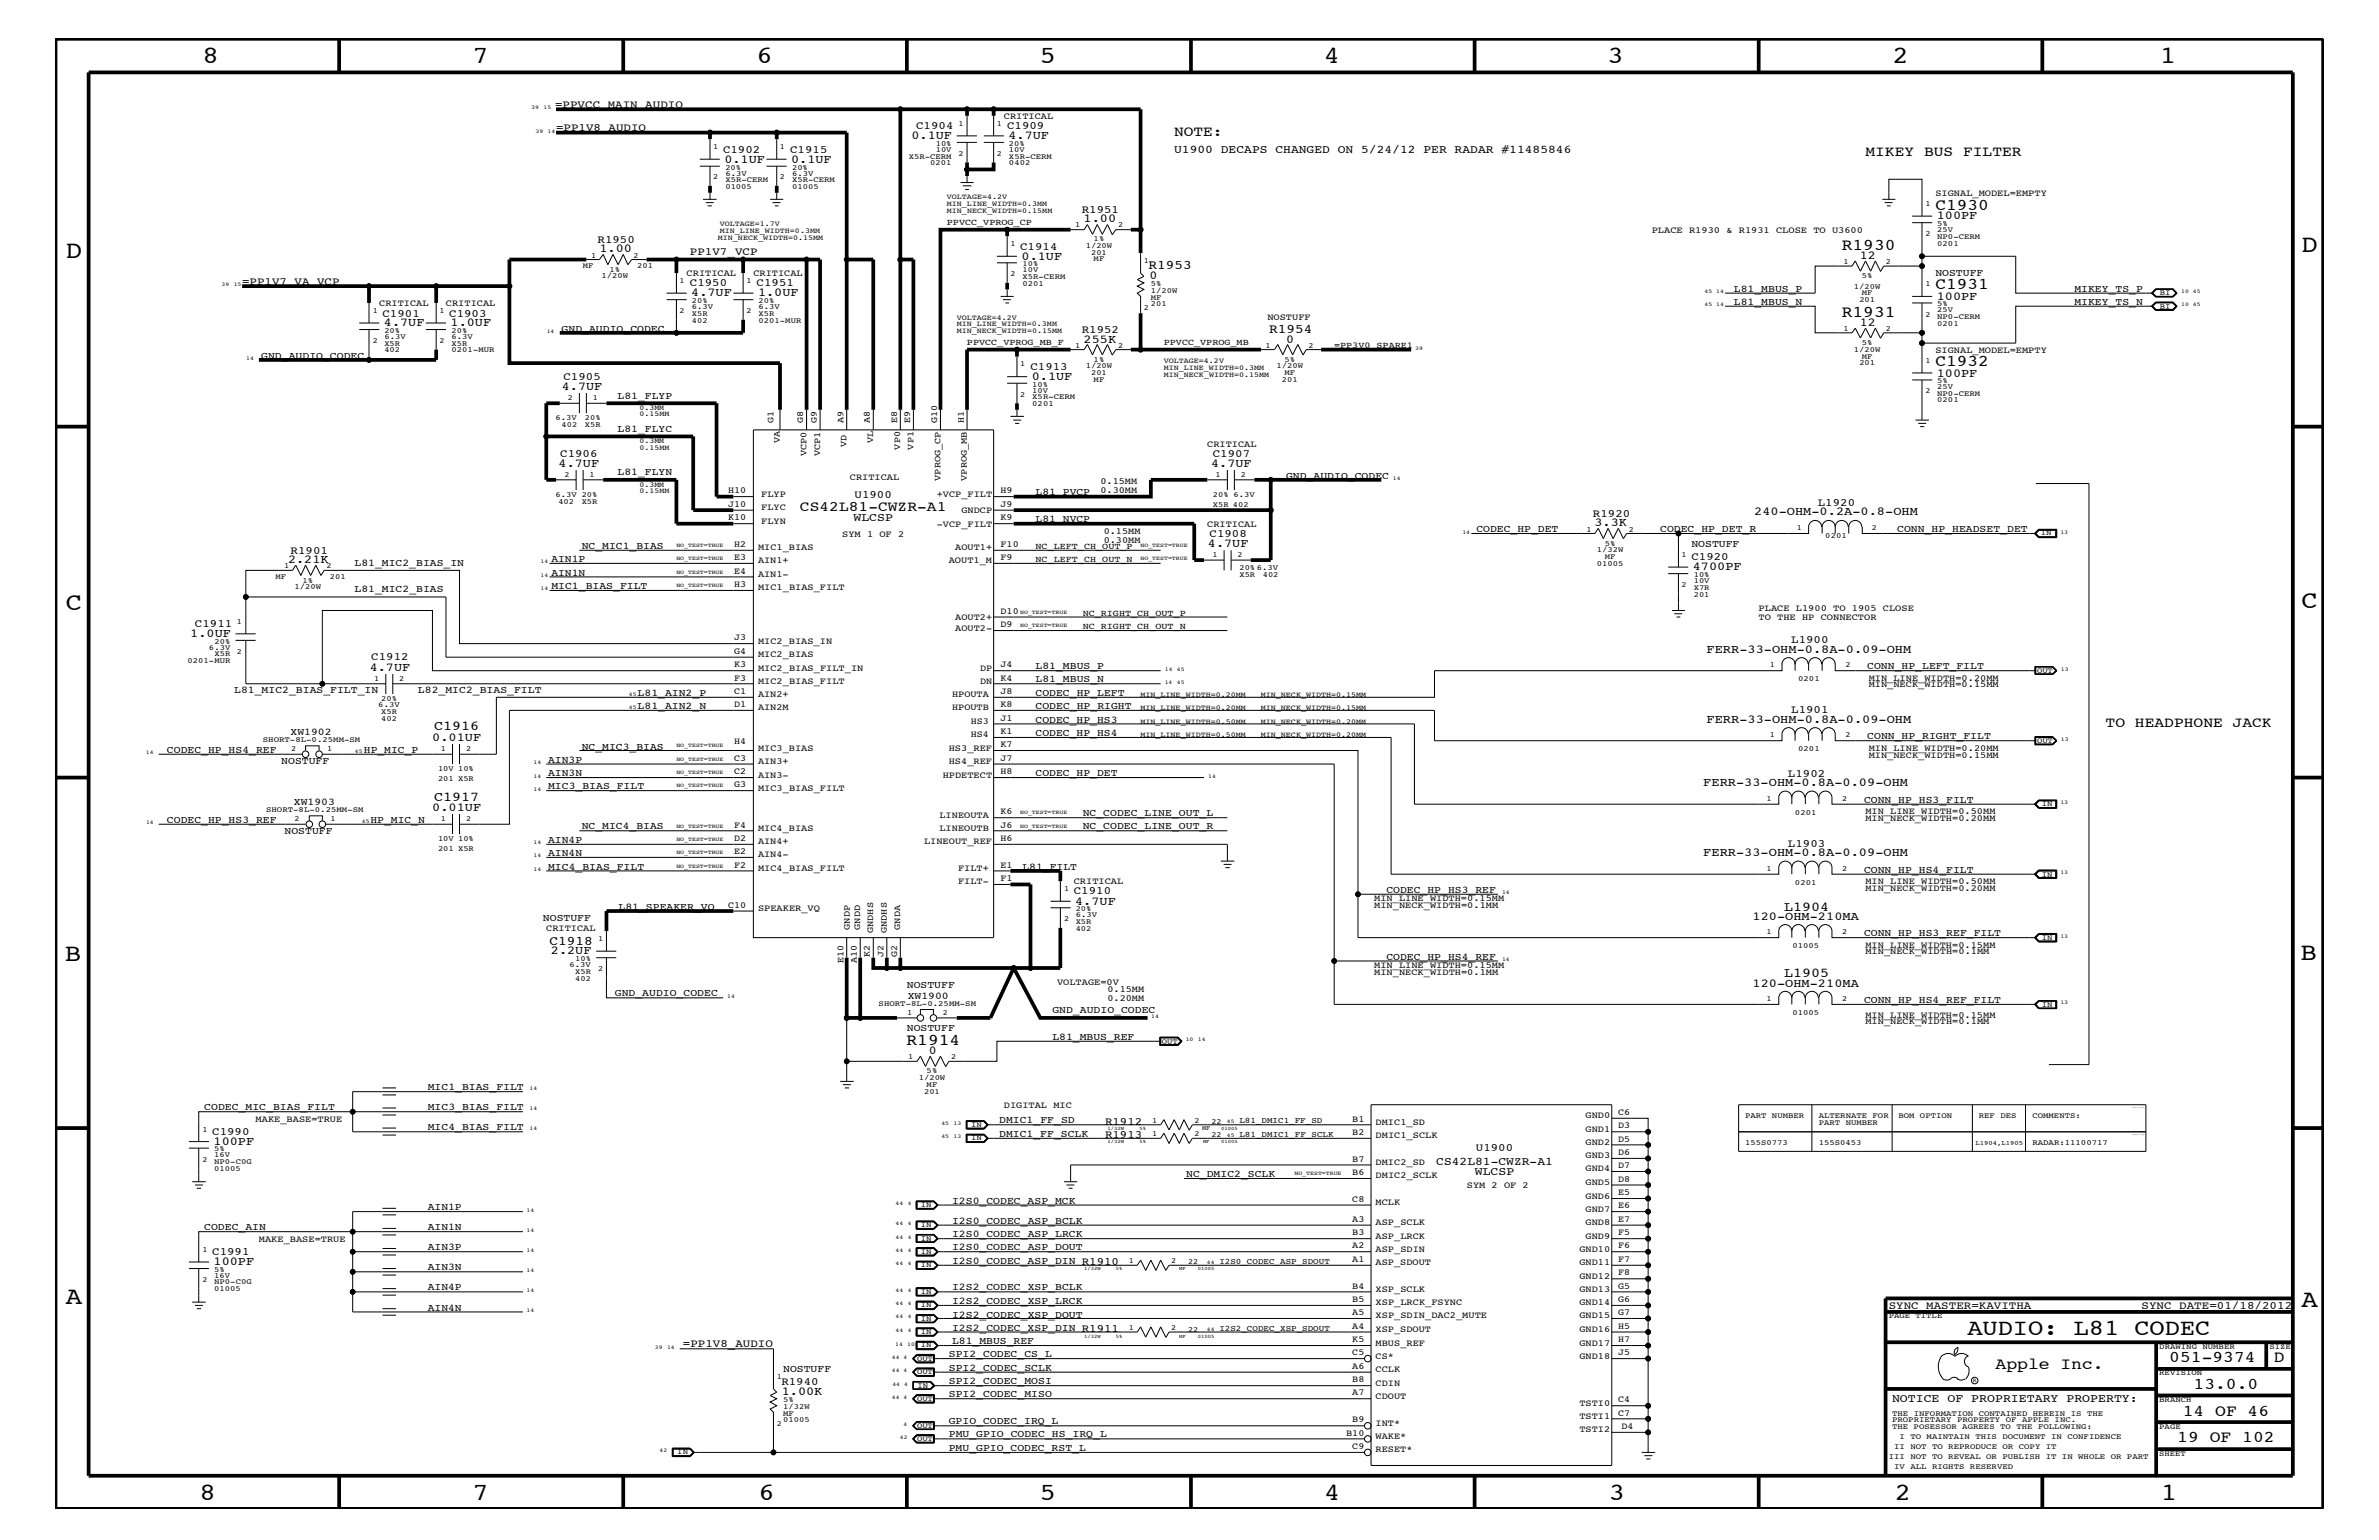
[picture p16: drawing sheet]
<svg xmlns="http://www.w3.org/2000/svg" width="432mm" height="279mm" viewBox="0 0 432 279" stroke-linecap="round" stroke-linejoin="round" font-family="sans-serif">
<defs><g id="words">
<g font-size="4.5">
<text x="36.7" y="11.5">8</text>
<text x="85.8" y="11.5">7</text>
<text x="137.3" y="11.5">6</text>
<text x="188.7" y="11.5">5</text>
<text x="240.3" y="11.5">4</text>
<text x="291.8" y="11.5">3</text>
<text x="343.5" y="11.5">2</text>
<text x="392" y="11.5">1</text>
<text x="11.9" y="46.8">D</text>
<text x="417.7" y="45.7">D</text>
<text x="11.9" y="110.6">C</text>
<text x="417.7" y="110.3">C</text>
<text x="11.8" y="174.3">B</text>
<text x="417.6" y="174.2">B</text>
<text x="11.9" y="236.7">A</text>
<text x="417.7" y="237.1">A</text>
<text x="36.2" y="272.1">8</text>
<text x="85.8" y="272.1">7</text>
<text x="137.7" y="272.1">6</text>
<text x="188.7" y="272.1">5</text>
<text x="240.4" y="272.1">4</text>
<text x="292" y="272.1">3</text>
<text x="343.9" y="272.1">2</text>
<text x="392.2" y="272.1">1</text>
</g>
<text font-size="4.1" x="357.1" y="242.3">AUDIO: L81 CODEC</text>
<g font-size="3">
<text x="351.3" y="38">C1930</text>
<text x="334.3" y="45.3">R1930</text>
<text x="351.3" y="52.5">C1931</text>
<text x="334.3" y="57.4">R1931</text>
<text x="351.3" y="66.5">C1932</text>
<text x="164.5" y="189.5">R1914</text>
<text x="362.2" y="248.4">Apple Inc.</text>
<text x="393.7" y="247.1">051-9374</text>
<text x="398.1" y="252">13.0.0</text>
<text x="412.7" y="247.1">D</text>
<text x="396.2" y="256.8">14 OF 46</text>
<text x="395.2" y="261.6">19 OF 102</text>
</g>
<g font-size="2.6">
<text x="213.1" y="24.7">NOTE:</text>
<text x="338.6" y="28.3">MIKEY BUS FILTER</text>
<text x="145.2" y="92.7">CS42L81-CWZR-A1</text>
<text x="382.2" y="131.9">TO HEADPHONE JACK</text>
</g>
<g font-size="2.5">
<text x="78.8" y="132.5">C1916</text>
<text x="78.8" y="145.3">C1917</text>
<text x="323.8" y="165.2">L1904</text>
<text x="323.8" y="177.3">L1905</text>
</g>
<g font-size="2.4">
<text x="208.4" y="48.8">R1953</text>
<text x="230.3" y="60.4">R1954</text>
<text x="99.7" y="171.4">C1918</text>
</g>
<g font-size="2.2">
<text x="131.5" y="29.5">0.1UF</text>
<text x="143.6" y="29.5">0.1UF</text>
<text x="165.4" y="25.3">0.1UF</text>
<text x="183" y="25.3">4.7UF</text>
<text x="196.7" y="40.3">1.00</text>
<text x="351.5" y="39.8">100PF</text>
<text x="108.8" y="45.7">1.00</text>
<text x="185.4" y="47.1">0.1UF</text>
<text x="337.6" y="47">12</text>
<text x="125.5" y="53.8">4.7UF</text>
<text x="137.6" y="53.8">1.0UF</text>
<text x="208.6" y="50.7">0</text>
<text x="69.7" y="59.2">4.7UF</text>
<text x="81.8" y="59.2">1.0UF</text>
<text x="337.6" y="59.1">12</text>
<text x="351.5" y="54.4">100PF</text>
<text x="196.7" y="62.2">255K</text>
<text x="233.5" y="62.2">0</text>
<text x="102" y="70.7">4.7UF</text>
<text x="187.3" y="68.9">0.1UF</text>
<text x="351.5" y="68.4">100PF</text>
<text x="101.4" y="84.7">4.7UF</text>
<text x="219.8" y="84.7">4.7UF</text>
<text x="289.4" y="95.4">3.3K</text>
<text x="318.4" y="93.5">240-OHM-0.2A-0.8-OHM</text>
<text x="219.2" y="99.3">4.7UF</text>
<text x="52.3" y="102.1">2.21K</text>
<text x="307.3" y="103.5">4700PF</text>
<text x="34.5" y="115.6">1.0UF</text>
<text x="309.8" y="118.4">FERR-33-OHM-0.8A-0.09-OHM</text>
<text x="67.1" y="121.7">4.7UF</text>
<text x="309.8" y="131.1">FERR-33-OHM-0.8A-0.09-OHM</text>
<text x="78.4" y="134.4">0.01UF</text>
<text x="309.2" y="142.6">FERR-33-OHM-0.8A-0.09-OHM</text>
<text x="78.4" y="147.1">0.01UF</text>
<text x="309.2" y="155.4">FERR-33-OHM-0.8A-0.09-OHM</text>
<text x="195.2" y="164.1">4.7UF</text>
<text x="318.1" y="166.9">120-OHM-210MA</text>
<text x="100" y="173.2">2.2UF</text>
<text x="318.1" y="179">120-OHM-210MA</text>
<text x="168.6" y="191.2">0</text>
<text x="38.8" y="207.7">100PF</text>
<text x="38.8" y="229.6">100PF</text>
<text x="141.9" y="253.1">1.00K</text>
</g>
<g font-size="2.1">
<text x="213.1" y="27.7">U1900 DECAPS CHANGED ON 5/24/12 PER RADAR #11485846</text>
<text x="154.9" y="94.5">WLCSP</text>
<text x="260.7" y="211.4">CS42L81-CWZR-A1</text>
<text x="267.7" y="213.1">WLCSP</text>
<text x="343.4" y="254.4">NOTICE OF PROPRIETARY PROPERTY:</text>
</g>
<g font-size="2">
<text x="100.8" y="19.6">=PPVCC_MAIN_AUDIO</text>
<text x="100.9" y="23.8">=PP1V8_AUDIO</text>
<text x="166.3" y="23.5">C1904</text>
<text x="182.8" y="23.5">C1909</text>
<text x="131.2" y="27.7">C1902</text>
<text x="143.4" y="27.7">C1915</text>
<text x="196.3" y="38.6">R1951</text>
<text x="108.5" y="44.1">R1950</text>
<text x="125.2" y="46.3">PP1V7_VCP</text>
<text x="185.2" y="45.3">C1914</text>
<text x="43.9" y="51.7">=PP1V7_VA_VCP</text>
<text x="125.2" y="51.9">C1950</text>
<text x="137.3" y="51.9">C1951</text>
<text x="69.4" y="57.4">C1901</text>
<text x="81.5" y="57.4">C1903</text>
<text x="196.3" y="60.4">R1952</text>
<text x="102.3" y="68.9">C1905</text>
<text x="187" y="67.1">C1913</text>
<text x="101.7" y="82.8">C1906</text>
<text x="220.1" y="82.8">C1907</text>
<text x="155.1" y="90.3">U1900</text>
<text x="289.1" y="93.8">R1920</text>
<text x="329.9" y="91.8">L1920</text>
<text x="52.7" y="100.4">R1901</text>
<text x="219.5" y="97.4">C1908</text>
<text x="307" y="101.6">C1920</text>
<text x="35.4" y="113.7">C1911</text>
<text x="67.4" y="119.8">C1912</text>
<text x="325.1" y="116.7">L1900</text>
<text x="325.1" y="129.4">L1901</text>
<text x="324.5" y="140.9">L1902</text>
<text x="324.5" y="153.7">L1903</text>
<text x="194.9" y="162.2">C1910</text>
<text x="38.5" y="205.9">C1990</text>
<text x="200.6" y="204.1">R1912</text>
<text x="200.6" y="206.5">R1913</text>
<text x="267.9" y="208.9">U1900</text>
<text x="38.5" y="227.7">C1991</text>
<text x="342.8" y="237.4">SYNC_MASTER=KAVITHA</text>
<text x="388.7" y="237.4">SYNC_DATE=01/18/2012</text>
<text x="124" y="244.5">=PP1V8_AUDIO</text>
<text x="141.8" y="251.2">R1940</text>
</g>
<g font-size="1.9">
<text x="314.7" y="52.9">L81_MBUS_P</text>
<text x="351.3" y="50.2">NOSTUFF</text>
<text x="376.5" y="52.9">MIKEY_TS_P</text>
<text x="314.7" y="55.3">L81_MBUS_N</text>
<text x="376.5" y="55.3">MIKEY_TS_N</text>
<text x="47.4" y="65.1">GND_AUDIO_CODEC</text>
<text x="101.9" y="60.2">GND_AUDIO_CODEC</text>
<text x="112.1" y="72.3">L81_FLYP</text>
<text x="112.1" y="78.3">L81_FLYC</text>
<text x="112.1" y="86.2">L81_FLYN</text>
<text x="188" y="89.9">L81_PVCP</text>
<text x="233.4" y="86.9">GND_AUDIO_CODEC</text>
<text x="188" y="94.8">L81_NVCP</text>
<text x="105.6" y="99.6">NC_MIC1_BIAS</text>
<text x="268" y="96.5">CODEC_HP_DET</text>
<text x="301.3" y="96.5">CODEC_HP_DET_R</text>
<text x="307" y="99.3">NOSTUFF</text>
<text x="344.3" y="96.5">CONN_HP_HEADSET_DET</text>
<text x="64.3" y="102.6">L81_MIC2_BIAS_IN</text>
<text x="64.3" y="107.5">L81_MIC2_BIAS</text>
<text x="100.1" y="106.9">MIC1_BIAS_FILT</text>
<text x="100.1" y="102.1">AIN1P</text>
<text x="100.1" y="104.4">AIN1N</text>
<text x="42.5" y="125.7">L81_MIC2_BIAS_FILT_IN</text>
<text x="75.9" y="125.7">L82_MIC2_BIAS_FILT</text>
<text x="188" y="123.8">L81_MBUS_N</text>
<text x="188" y="121.4">L81_MBUS_P</text>
<text x="338.9" y="121.4">CONN_HP_LEFT_FILT</text>
<text x="115.7" y="126.3">L81_AIN2_P</text>
<text x="115.7" y="128.7">L81_AIN2_N</text>
<text x="188" y="131.1">CODEC_HP_HS3</text>
<text x="188" y="128.7">CODEC_HP_RIGHT</text>
<text x="188" y="126.3">CODEC_HP_LEFT</text>
<text x="30.3" y="136.6">CODEC_HP_HS4_REF</text>
<text x="52.7" y="133.3">XW1902</text>
<text x="66" y="136.6">HP_MIC_P</text>
<text x="105.6" y="136">NC_MIC3_BIAS</text>
<text x="188" y="133.5">CODEC_HP_HS4</text>
<text x="338.9" y="134.1">CONN_HP_RIGHT_FILT</text>
<text x="51.1" y="138.6">NOSTUFF</text>
<text x="99.5" y="138.4">AIN3P</text>
<text x="99.5" y="140.8">AIN3N</text>
<text x="99.5" y="143.2">MIC3_BIAS_FILT</text>
<text x="188" y="140.8">CODEC_HP_DET</text>
<text x="30.3" y="149.3">CODEC_HP_HS3_REF</text>
<text x="53.3" y="146">XW1903</text>
<text x="67.2" y="149.3">HP_MIC_N</text>
<text x="196.5" y="148.1">NC_CODEC_LINE_OUT_L</text>
<text x="338.3" y="145.7">CONN_HP_HS3_FILT</text>
<text x="51.6" y="151.3">NOSTUFF</text>
<text x="99.5" y="152.9">AIN4P</text>
<text x="99.5" y="155.4">AIN4N</text>
<text x="105.6" y="150.5">NC_MIC4_BIAS</text>
<text x="196.5" y="150.5">NC_CODEC_LINE_OUT_R</text>
<text x="99.5" y="157.8">MIC4_BIAS_FILT</text>
<text x="185.6" y="157.8">L81_FILT</text>
<text x="251.6" y="162">CODEC_HP_HS3_REF</text>
<text x="338.3" y="158.4">CONN_HP_HS4_FILT</text>
<text x="98.6" y="167.1">NOSTUFF</text>
<text x="112.3" y="165">L81_SPEAKER_VQ</text>
<text x="338.3" y="169.9">CONN_HP_HS3_REF_FILT</text>
<text x="164.6" y="179.3">NOSTUFF</text>
<text x="251.6" y="174.2">CODEC_HP_HS4_REF</text>
<text x="111.6" y="180.8">GND_AUDIO_CODEC</text>
<text x="164.8" y="181.2">XW1900</text>
<text x="191" y="183.8">GND_AUDIO_CODEC</text>
<text x="338.3" y="182.1">CONN_HP_HS4_REF_FILT</text>
<text x="164.6" y="187.1">NOSTUFF</text>
<text x="191" y="188.7">L81_MBUS_REF</text>
<text x="77.6" y="197.8">MIC1_BIAS_FILT</text>
<text x="37.1" y="201.5">CODEC_MIC_BIAS_FILT</text>
<text x="77.6" y="201.5">MIC3_BIAS_FILT</text>
<text x="181.4" y="203.8">DMIC1_FF_SD</text>
<text x="77.6" y="205.1">MIC4_BIAS_FILT</text>
<text x="181.4" y="206.3">DMIC1_FF_SCLK</text>
<text x="215.3" y="213.6">NC_DMIC2_SCLK</text>
<text x="77.6" y="219.6">AIN1P</text>
<text x="172.8" y="218.4">I2S0_CODEC_ASP_MCK</text>
<text x="37.1" y="223.2">CODEC_AIN</text>
<text x="77.6" y="223.2">AIN1N</text>
<text x="77.6" y="226.9">AIN3P</text>
<text x="172.8" y="226.9">I2S0_CODEC_ASP_DOUT</text>
<text x="172.8" y="224.5">I2S0_CODEC_ASP_LRCK</text>
<text x="172.8" y="222">I2S0_CODEC_ASP_BCLK</text>
<text x="77.6" y="230.5">AIN3N</text>
<text x="172.8" y="229.3">I2S0_CODEC_ASP_DIN R1910</text>
<text x="77.6" y="237.8">AIN4N</text>
<text x="77.6" y="234.1">AIN4P</text>
<text x="172.8" y="239">I2S2_CODEC_XSP_DOUT</text>
<text x="172.8" y="236.6">I2S2_CODEC_XSP_LRCK</text>
<text x="172.8" y="234.1">I2S2_CODEC_XSP_BCLK</text>
<text x="172.8" y="243.9">L81_MBUS_REF</text>
<text x="172.8" y="241.4">I2S2_CODEC_XSP_DIN R1911</text>
<text x="142.2" y="248.9">NOSTUFF</text>
<text x="172.2" y="251.1">SPI2_CODEC_MOSI</text>
<text x="172.2" y="248.7">SPI2_CODEC_SCLK</text>
<text x="172.2" y="246.2">SPI2_CODEC_CS_L</text>
<text x="172.2" y="253.5">SPI2_CODEC_MISO</text>
<text x="172.2" y="258.4">GPIO_CODEC_IRQ_L</text>
<text x="172.2" y="260.8">PMU_GPIO_CODEC_HS_IRQ_L</text>
<text x="172.2" y="263.3">PMU_GPIO_CODEC_RST_L</text>
</g>
<g font-size="1.7">
<text x="182.2" y="21.6">CRITICAL</text>
<text x="351.3" y="35.6">SIGNAL_MODEL=EMPTY</text>
<text x="299.8" y="42.3">PLACE R1930 &amp; R1931 CLOSE TO U3600</text>
<text x="124.6" y="50.2">CRITICAL</text>
<text x="136.7" y="50.2">CRITICAL</text>
<text x="68.8" y="55.6">CRITICAL</text>
<text x="80.9" y="55.6">CRITICAL</text>
<text x="230" y="58">NOSTUFF</text>
<text x="351.3" y="64">SIGNAL_MODEL=EMPTY</text>
<text x="140.4" y="76.8" transform="rotate(-90 140.4 76.8)">G1</text>
<text x="145.8" y="76.8" transform="rotate(-90 145.8 76.8)">G8</text>
<text x="148.3" y="76.8" transform="rotate(-90 148.3 76.8)">G9</text>
<text x="153.1" y="76.8" transform="rotate(-90 153.1 76.8)">A9</text>
<text x="157.9" y="76.8" transform="rotate(-90 157.9 76.8)">A8</text>
<text x="162.8" y="76.8" transform="rotate(-90 162.8 76.8)">E8</text>
<text x="165.2" y="76.8" transform="rotate(-90 165.2 76.8)">E9</text>
<text x="170.1" y="76.8" transform="rotate(-90 170.1 76.8)">G10</text>
<text x="174.9" y="76.8" transform="rotate(-90 174.9 76.8)">H1</text>
<text x="141.6" y="80.5" transform="rotate(-90 141.6 80.5)">VA</text>
<text x="146.4" y="82.7" transform="rotate(-90 146.4 82.7)">VCP0</text>
<text x="148.8" y="82.7" transform="rotate(-90 148.8 82.7)">VCP1</text>
<text x="153.7" y="81.1" transform="rotate(-90 153.7 81.1)">VD</text>
<text x="158.5" y="80.5" transform="rotate(-90 158.5 80.5)">VL</text>
<text x="163.4" y="81.6" transform="rotate(-90 163.4 81.6)">VP0</text>
<text x="165.8" y="81.6" transform="rotate(-90 165.8 81.6)">VP1</text>
<text x="219.1" y="81.1">CRITICAL</text>
<text x="132.2" y="89.5">H10</text>
<text x="154.3" y="87.1">CRITICAL</text>
<text x="170.7" y="87.2" transform="rotate(-90 170.7 87.2)">VPROG_CP</text>
<text x="175.5" y="87.2" transform="rotate(-90 175.5 87.2)">VPROG_MB</text>
<text x="181.6" y="89.5">H9</text>
<text x="199.7" y="89.4">0.30MM</text>
<text x="199.7" y="87.8">0.15MM</text>
<text x="132.2" y="92">J10</text>
<text x="132.2" y="94.3">K10</text>
<text x="138.2" y="90.1">FLYP</text>
<text x="138.2" y="95">FLYN</text>
<text x="138.2" y="92.6">FLYC</text>
<text x="170" y="90.1">+VCP_FILT</text>
<text x="170" y="95.6">-VCP_FILT</text>
<text x="174.5" y="93.2">GNDCP</text>
<text x="181.6" y="92">J9</text>
<text x="181.6" y="94.3">K9</text>
<text x="219.1" y="95.6">CRITICAL</text>
<text x="133.3" y="99.3">H2</text>
<text x="133.3" y="101.6">E3</text>
<text x="137.6" y="99.9">MIC1_BIAS</text>
<text x="152.9" y="97.4">SYM 1 OF 2</text>
<text x="173.4" y="99.9">AOUT1+</text>
<text x="181.6" y="101.6">F9</text>
<text x="181.6" y="99.3">F10</text>
<text x="200.3" y="96.9">0.15MM</text>
<text x="200.3" y="98.5">0.30MM</text>
<text x="133.3" y="106.5">H3</text>
<text x="133.3" y="104.1">E4</text>
<text x="137.6" y="107.1">MIC1_BIAS_FILT</text>
<text x="137.6" y="104.7">AIN1-</text>
<text x="137.6" y="102.2">AIN1+</text>
<text x="172.2" y="102.2">AOUT1_M</text>
<text x="173.4" y="112.6">AOUT2+</text>
<text x="181.6" y="113.7">D9</text>
<text x="181.6" y="111.4">D10</text>
<text x="319.2" y="112.6">TO THE HP CONNECTOR</text>
<text x="319.2" y="110.8">PLACE L1900 TO 1905 CLOSE</text>
<text x="133.3" y="118.6">G4</text>
<text x="133.3" y="116.2">J3</text>
<text x="137.6" y="119.2">MIC2_BIAS</text>
<text x="137.6" y="116.8">MIC2_BIAS_IN</text>
<text x="173.4" y="114.4">AOUT2-</text>
<text x="133.3" y="121">K3</text>
<text x="133.3" y="123.5">F3</text>
<text x="133.3" y="125.9">C1</text>
<text x="137.6" y="121.7">MIC2_BIAS_FILT_IN</text>
<text x="137.6" y="124.1">MIC2_BIAS_FILT</text>
<text x="177.9" y="124.1">DN</text>
<text x="177.9" y="121.7">DP</text>
<text x="181.6" y="125.9">J8</text>
<text x="181.6" y="123.5">K4</text>
<text x="181.6" y="121">J4</text>
<text x="339.2" y="124.7">MIN_NECK_WIDTH=0.15MM</text>
<text x="339.2" y="123.5">MIN_LINE_WIDTH=0.20MM</text>
<text x="133.3" y="128.3">D1</text>
<text x="137.6" y="126.5">AIN2+</text>
<text x="137.6" y="128.9">AIN2M</text>
<text x="172.8" y="128.9">HPOUTB</text>
<text x="172.8" y="126.5">HPOUTA</text>
<text x="176.2" y="131.3">HS3</text>
<text x="181.6" y="130.8">J1</text>
<text x="181.6" y="128.3">K8</text>
<text x="133.3" y="135">H4</text>
<text x="137.6" y="136.2">MIC3_BIAS</text>
<text x="172.2" y="136.2">HS3_REF</text>
<text x="176.2" y="133.8">HS4</text>
<text x="181.6" y="135.6">K7</text>
<text x="181.6" y="133.2">K1</text>
<text x="339.2" y="136.2">MIN_LINE_WIDTH=0.20MM</text>
<text x="339.2" y="137.4">MIN_NECK_WIDTH=0.15MM</text>
<text x="133.3" y="140.4">C2</text>
<text x="133.3" y="142.9">G3</text>
<text x="133.3" y="138">C3</text>
<text x="137.6" y="143.5">MIC3_BIAS_FILT</text>
<text x="137.6" y="138.6">AIN3+</text>
<text x="137.6" y="141.1">AIN3-</text>
<text x="171.1" y="141.1">HPDETECT</text>
<text x="172.2" y="138.6">HS4_REF</text>
<text x="181.6" y="140.4">H8</text>
<text x="181.6" y="138">J7</text>
<text x="170.5" y="148.4">LINEOUTA</text>
<text x="181.6" y="147.7">K6</text>
<text x="338.6" y="149">MIN_NECK_WIDTH=0.20MM</text>
<text x="338.6" y="147.7">MIN_LINE_WIDTH=0.50MM</text>
<text x="133.3" y="152.6">D2</text>
<text x="133.3" y="155">E2</text>
<text x="133.3" y="150.1">F4</text>
<text x="137.6" y="153.2">AIN4+</text>
<text x="137.6" y="155.6">AIN4-</text>
<text x="137.6" y="150.7">MIC4_BIAS</text>
<text x="167.7" y="153.2">LINEOUT_REF</text>
<text x="170.5" y="150.7">LINEOUTB</text>
<text x="181.6" y="152.6">H6</text>
<text x="181.6" y="150.1">J6</text>
<text x="133.3" y="157.4">F2</text>
<text x="137.6" y="158">MIC4_BIAS_FILT</text>
<text x="173.9" y="160.5">FILT-</text>
<text x="173.9" y="158">FILT+</text>
<text x="181.6" y="159.9">F1</text>
<text x="181.6" y="157.4">E1</text>
<text x="194.9" y="160.5">CRITICAL</text>
<text x="338.6" y="161.7">MIN_NECK_WIDTH=0.20MM</text>
<text x="338.6" y="160.5">MIN_LINE_WIDTH=0.50MM</text>
<text x="132.2" y="164.7">C10</text>
<text x="137.6" y="165.3">SPEAKER_VQ</text>
<text x="249.4" y="164.7">MIN_NECK_WIDTH=0.1MM</text>
<text x="249.4" y="163.5">MIN_LINE_WIDTH=0.15MM</text>
<text x="99.1" y="168.9">CRITICAL</text>
<text x="154.3" y="168.7" transform="rotate(-90 154.3 168.7)">GNDP</text>
<text x="156.1" y="168.7" transform="rotate(-90 156.1 168.7)">GNDD</text>
<text x="157.9" y="173.6" transform="rotate(-90 157.9 173.6)">K2</text>
<text x="158.5" y="169.3" transform="rotate(-90 158.5 169.3)">GNDHS</text>
<text x="160.4" y="173.6" transform="rotate(-90 160.4 173.6)">J2</text>
<text x="161" y="169.3" transform="rotate(-90 161 169.3)">GNDHS</text>
<text x="162.8" y="173.6" transform="rotate(-90 162.8 173.6)">G2</text>
<text x="163.4" y="168.7" transform="rotate(-90 163.4 168.7)">GNDA</text>
<text x="338.6" y="173.2">MIN_NECK_WIDTH=0.1MM</text>
<text x="338.6" y="172">MIN_LINE_WIDTH=0.15MM</text>
<text x="153.1" y="174.7" transform="rotate(-90 153.1 174.7)">E10</text>
<text x="155.5" y="174.7" transform="rotate(-90 155.5 174.7)">A10</text>
<text x="191.9" y="178.7">VOLTAGE=0V</text>
<text x="201" y="179.9">0.15MM</text>
<text x="249.4" y="176.8">MIN_NECK_WIDTH=0.1MM</text>
<text x="249.4" y="175.6">MIN_LINE_WIDTH=0.15MM</text>
<text x="201" y="181.6">0.20MM</text>
<text x="338.6" y="185.9">MIN_NECK_WIDTH=0.1MM</text>
<text x="338.6" y="184.7">MIN_LINE_WIDTH=0.15MM</text>
<text x="46.4" y="203.5">MAKE_BASE=TRUE</text>
<text x="182.2" y="201">DIGITAL MIC</text>
<text x="245.4" y="203.5">B1</text>
<text x="287.8" y="202.9">GND0</text>
<text x="293.7" y="202.3">C6</text>
<text x="245.4" y="205.9">B2</text>
<text x="249.7" y="204.1">DMIC1_SD</text>
<text x="249.7" y="206.5">DMIC1_SCLK</text>
<text x="287.8" y="207.7">GND2</text>
<text x="287.8" y="205.3">GND1</text>
<text x="293.7" y="209.6">D6</text>
<text x="293.7" y="207.1">D5</text>
<text x="293.7" y="204.7">D3</text>
<text x="245.4" y="210.8">B7</text>
<text x="245.4" y="213.2">B6</text>
<text x="249.7" y="211.4">DMIC2_SD</text>
<text x="249.7" y="213.8">DMIC2_SCLK</text>
<text x="266.2" y="215.6">SYM 2 OF 2</text>
<text x="287.8" y="215">GND5</text>
<text x="287.8" y="212.5">GND4</text>
<text x="287.8" y="210.2">GND3</text>
<text x="293.7" y="214.4">D8</text>
<text x="293.7" y="211.9">D7</text>
<text x="245.4" y="218">C8</text>
<text x="245.4" y="221.7">A3</text>
<text x="249.7" y="218.6">MCLK</text>
<text x="287.8" y="219.8">GND7</text>
<text x="287.8" y="217.5">GND6</text>
<text x="293.7" y="221.7">E7</text>
<text x="293.7" y="219.2">E6</text>
<text x="293.7" y="216.9">E5</text>
<text x="47" y="225.3">MAKE_BASE=TRUE</text>
<text x="245.4" y="226.5">A2</text>
<text x="245.4" y="224.1">B3</text>
<text x="249.7" y="227.1">ASP_SDIN</text>
<text x="249.7" y="224.7">ASP_LRCK</text>
<text x="249.7" y="222.3">ASP_SCLK</text>
<text x="286.7" y="227.1">GND10</text>
<text x="287.8" y="224.7">GND9</text>
<text x="287.8" y="222.3">GND8</text>
<text x="293.7" y="226.5">F6</text>
<text x="293.7" y="224.1">F5</text>
<text x="245.4" y="233.8">B4</text>
<text x="245.4" y="229">A1</text>
<text x="249.7" y="229.6">ASP_SDOUT</text>
<text x="286.7" y="232">GND12</text>
<text x="286.7" y="229.6">GND11</text>
<text x="293.7" y="233.8">G5</text>
<text x="293.7" y="231.3">F8</text>
<text x="293.7" y="229">F7</text>
<text x="245.4" y="238.6">A5</text>
<text x="245.4" y="236.2">B5</text>
<text x="249.7" y="239.2">XSP_SDIN_DAC2_MUTE</text>
<text x="249.7" y="234.4">XSP_SCLK</text>
<text x="249.7" y="236.8">XSP_LRCK_FSYNC</text>
<text x="286.7" y="234.4">GND13</text>
<text x="286.7" y="239.2">GND15</text>
<text x="286.7" y="236.8">GND14</text>
<text x="293.7" y="238.6">G7</text>
<text x="293.7" y="236.2">G6</text>
<text x="245.4" y="241.1">A4</text>
<text x="245.4" y="245.9">C5</text>
<text x="245.4" y="243.5">K5</text>
<text x="249.7" y="244.1">MBUS_REF</text>
<text x="249.7" y="241.7">XSP_SDOUT</text>
<text x="286.7" y="244.1">GND17</text>
<text x="286.7" y="241.7">GND16</text>
<text x="293.7" y="245.9">J5</text>
<text x="293.7" y="243.5">H7</text>
<text x="293.7" y="241.1">H5</text>
<text x="245.4" y="250.7">B8</text>
<text x="245.4" y="248.4">A6</text>
<text x="249.7" y="251.4">CDIN</text>
<text x="249.7" y="248.9">CCLK</text>
<text x="249.7" y="246.5">CS*</text>
<text x="286.7" y="246.5">GND18</text>
<text x="245.4" y="253.2">A7</text>
<text x="249.7" y="253.8">CDOUT</text>
<text x="286.7" y="257.4">TSTI1</text>
<text x="286.7" y="255">TSTI0</text>
<text x="293.7" y="256.8">C7</text>
<text x="293.7" y="254.4">C4</text>
<text x="244.3" y="260.5">B10</text>
<text x="245.4" y="262.9">C9</text>
<text x="245.4" y="258">B9</text>
<text x="249.7" y="258.7">INT*</text>
<text x="249.7" y="263.5">RESET*</text>
<text x="249.7" y="261.1">WAKE*</text>
<text x="286.7" y="259.9">TSTI2</text>
<text x="294.3" y="259.3">D4</text>
</g>
<g font-size="1.6">
<text x="171.9" y="40.8">PPVCC_VPROG_CP</text>
<text x="175.5" y="62.6">PPVCC_VPROG_MB_F</text>
<text x="211.2" y="62.6">PPVCC_VPROG_MB</text>
<text x="242.1" y="63.2">=PP3V0_SPARE1</text>
<text x="188" y="99.6">NC_LEFT_CH_OUT_P</text>
<text x="188" y="102.1">NC_LEFT_CH_OUT_N</text>
<text x="196.5" y="111.7">NC_RIGHT_CH_OUT_P</text>
<text x="196.5" y="114.2">NC_RIGHT_CH_OUT_N</text>
</g>
<g font-size="1.5">
<text x="225" y="203.8">L81_DMIC1_FF_SD</text>
<text x="225" y="206.3">L81_DMIC1_FF_SCLK</text>
<text x="221.3" y="229.3">I2S0_CODEC_ASP_SDOUT</text>
<text x="221.3" y="241.4">I2S2_CODEC_XSP_SDOUT</text>
</g>
<g font-size="1.4">
<text x="174" y="22.9">1</text>
<text x="180.9" y="22.9">1</text>
<text x="129.5" y="27.1">1</text>
<text x="141.6" y="27.1">1</text>
<text x="164.9" y="28.8">X5R-CERM</text>
<text x="168.8" y="30">0201</text>
<text x="169.8" y="26.5">10%</text>
<text x="169.8" y="27.5">10V</text>
<text x="174" y="28.3">2</text>
<text x="180.9" y="28.3">2</text>
<text x="183.1" y="30">0402</text>
<text x="183.1" y="28.8">X5R-CERM</text>
<text x="183.1" y="27.5">10V</text>
<text x="183.1" y="26.5">20%</text>
<text x="129.5" y="32.5">2</text>
<text x="131.7" y="30.8">20%</text>
<text x="131.7" y="31.9">6.3V</text>
<text x="131.7" y="33">X5R-CERM</text>
<text x="131.7" y="34.2">01005</text>
<text x="141.6" y="32.5">2</text>
<text x="143.8" y="30.8">20%</text>
<text x="143.8" y="33">X5R-CERM</text>
<text x="143.8" y="31.9">6.3V</text>
<text x="143.8" y="34.2">01005</text>
<text x="130.6" y="41">VOLTAGE=1.7V</text>
<text x="171.9" y="37.4">MIN_LINE_WIDTH=0.3MM</text>
<text x="171.9" y="36.2">VOLTAGE=4.2V</text>
<text x="171.9" y="38.6">MIN_NECK_WIDTH=0.15MM</text>
<text x="195.2" y="41.3">1</text>
<text x="202.9" y="41.3">2</text>
<text x="349.5" y="37.4">1</text>
<text x="351.6" y="41">5%</text>
<text x="107.3" y="46.8">1</text>
<text x="115" y="46.8">2</text>
<text x="130.3" y="43.5">MIN_NECK_WIDTH=0.15MM</text>
<text x="130.6" y="42.3">MIN_LINE_WIDTH=0.3MM</text>
<text x="183.4" y="44.6">1</text>
<text x="197.1" y="45.1">1/20W</text>
<text x="198" y="46.3">201</text>
<text x="198.5" y="47.4">MF</text>
<text x="198.5" y="43.8">1%</text>
<text x="207.6" y="47.7">1</text>
<text x="334.6" y="47.9">1</text>
<text x="342.3" y="47.9">2</text>
<text x="349.5" y="42.9">2</text>
<text x="351.6" y="42.1">25V</text>
<text x="351.6" y="44.6">0201</text>
<text x="351.6" y="43.4">NP0-CERM</text>
<text x="105.8" y="48.7">MF</text>
<text x="109.2" y="50.5">1/20W</text>
<text x="110.6" y="49.3">1%</text>
<text x="115.7" y="48.7">201</text>
<text x="123.4" y="51.3">1</text>
<text x="135.5" y="51.3">1</text>
<text x="183.4" y="50.2">2</text>
<text x="185.6" y="50.7">X5R-CERM</text>
<text x="185.6" y="51.8">0201</text>
<text x="185.6" y="48.3">10%</text>
<text x="185.6" y="49.4">10V</text>
<text x="208.9" y="51.9">5%</text>
<text x="208.9" y="53.2">1/20W</text>
<text x="336.5" y="52.4">1/20W</text>
<text x="337.9" y="53.5">MF</text>
<text x="337.9" y="50.5">5%</text>
<text x="349.5" y="51.9">1</text>
<text x="392" y="53.5">BI</text>
<text x="67.6" y="56.8">1</text>
<text x="79.8" y="56.8">1</text>
<text x="123.4" y="56.8">2</text>
<text x="125.6" y="57.3">X5R</text>
<text x="125.6" y="58.5">402</text>
<text x="125.6" y="55">20%</text>
<text x="125.6" y="56.1">6.3V</text>
<text x="135.5" y="56.8">2</text>
<text x="137.7" y="55">20%</text>
<text x="137.7" y="57.3">X5R</text>
<text x="137.7" y="58.5">0201-MUR</text>
<text x="137.7" y="56.1">6.3V</text>
<text x="173.7" y="58">VOLTAGE=4.2V</text>
<text x="173.7" y="59.2">MIN_LINE_WIDTH=0.3MM</text>
<text x="207.6" y="56.2">2</text>
<text x="208.9" y="54.4">MF</text>
<text x="208.9" y="55.6">201</text>
<text x="337.5" y="54.7">201</text>
<text x="349.5" y="57.4">2</text>
<text x="351.6" y="56.7">25V</text>
<text x="351.6" y="57.9">NP0-CERM</text>
<text x="351.6" y="59.1">0201</text>
<text x="351.6" y="55.6">5%</text>
<text x="392" y="56">BI</text>
<text x="67.6" y="62.3">2</text>
<text x="69.8" y="60.4">20%</text>
<text x="69.8" y="64">402</text>
<text x="69.8" y="62.8">X5R</text>
<text x="69.8" y="61.5">6.3V</text>
<text x="79.8" y="62.3">2</text>
<text x="82" y="62.8">X5R</text>
<text x="82" y="60.4">20%</text>
<text x="82" y="61.5">6.3V</text>
<text x="82" y="64">0201-MUR</text>
<text x="173.7" y="60.4">MIN_NECK_WIDTH=0.15MM</text>
<text x="195.2" y="63.1">1</text>
<text x="198.5" y="65.6">1%</text>
<text x="202.9" y="63.1">2</text>
<text x="211.2" y="65.9">VOLTAGE=4.2V</text>
<text x="229.7" y="63.1">1</text>
<text x="233.1" y="65.6">5%</text>
<text x="237.5" y="63.1">2</text>
<text x="334.6" y="60.1">1</text>
<text x="336.5" y="63.9">1/20W</text>
<text x="337.9" y="65.1">MF</text>
<text x="337.9" y="62.6">5%</text>
<text x="342.3" y="60.1">2</text>
<text x="349.5" y="65.9">1</text>
<text x="185.2" y="72">2</text>
<text x="185.2" y="66.5">1</text>
<text x="187.4" y="71.2">10V</text>
<text x="187.4" y="70.1">10%</text>
<text x="197.1" y="66.8">1/20W</text>
<text x="198" y="68.1">201</text>
<text x="198.5" y="69.3">MF</text>
<text x="211.2" y="68.4">MIN_NECK_WIDTH=0.15MM</text>
<text x="211.2" y="67.1">MIN_LINE_WIDTH=0.3MM</text>
<text x="231.7" y="66.8">1/20W</text>
<text x="232.7" y="69.3">201</text>
<text x="233.1" y="68.1">MF</text>
<text x="337.5" y="66.2">201</text>
<text x="349.5" y="71.3">2</text>
<text x="351.6" y="70.6">25V</text>
<text x="351.6" y="71.8">NP0-CERM</text>
<text x="351.6" y="69.5">5%</text>
<text x="100.8" y="76.2">6.3V</text>
<text x="101.9" y="77.4">402</text>
<text x="103" y="72.6">2</text>
<text x="106.2" y="77.4">X5R</text>
<text x="106.2" y="76.2">20%</text>
<text x="107.6" y="72.6">1</text>
<text x="116.1" y="75.6">0.15MM</text>
<text x="116.1" y="74.4">0.3MM</text>
<text x="187.4" y="72.4">X5R-CERM</text>
<text x="187.4" y="73.7">0201</text>
<text x="351.6" y="73">0201</text>
<text x="116.1" y="81.6">0.15MM</text>
<text x="116.1" y="80.5">0.3MM</text>
<text x="102.4" y="86.5">2</text>
<text x="107" y="86.5">1</text>
<text x="116.1" y="89.5">0.15MM</text>
<text x="116.1" y="88.3">0.3MM</text>
<text x="220.6" y="86.5">1</text>
<text x="225.2" y="86.5">2</text>
<text x="100.8" y="90.1">6.3V 20%</text>
<text x="101.3" y="91.4">402</text>
<text x="105.6" y="91.4">X5R</text>
<text x="220.1" y="90.1">20% 6.3V</text>
<text x="220.1" y="92">X5R 402</text>
<text x="220" y="101">1</text>
<text x="224.6" y="101">2</text>
<text x="288" y="96.5">1</text>
<text x="289.9" y="100.2">1/32W</text>
<text x="291.3" y="101.4">MF</text>
<text x="291.3" y="99">5%</text>
<text x="295.7" y="96.5">2</text>
<text x="305.2" y="101">1</text>
<text x="326.1" y="96.2">1</text>
<text x="331.3" y="97.6">0201</text>
<text x="339.8" y="96.2">2</text>
<text x="370.4" y="97.1">IN</text>
<text x="50" y="105">MF</text>
<text x="51.6" y="103.1">1</text>
<text x="53.5" y="106.9">1/20W</text>
<text x="54.9" y="105.7">1%</text>
<text x="59.3" y="103.1">2</text>
<text x="59.9" y="105">201</text>
<text x="225" y="104.7">X5R</text>
<text x="225" y="103.5">20% 6.3V</text>
<text x="229.2" y="104.7">402</text>
<text x="289.9" y="102.6">01005</text>
<text x="305.2" y="106.5">2</text>
<text x="307.4" y="107">X7R</text>
<text x="307.4" y="105.8">10V</text>
<text x="307.4" y="104.7">10%</text>
<text x="43" y="113.1">1</text>
<text x="307.4" y="108.2">201</text>
<text x="37.9" y="117.9">6.3V</text>
<text x="38.9" y="116.8">20%</text>
<text x="38.9" y="119.1">X5R</text>
<text x="43" y="118.6">2</text>
<text x="34" y="120.3">0201-MUR</text>
<text x="67.9" y="123.5">1</text>
<text x="72.5" y="123.5">2</text>
<text x="321.2" y="121">1</text>
<text x="326.4" y="123.6">0201</text>
<text x="334.9" y="121">2</text>
<text x="369.7" y="122">OUT</text>
<text x="68.7" y="128.3">6.3V</text>
<text x="69.2" y="130.8">402</text>
<text x="69.2" y="127.1">20%</text>
<text x="69.2" y="129.6">X5R</text>
<text x="207" y="126.5">MIN_LINE_WIDTH=0.20MM</text>
<text x="207" y="131.3">MIN_LINE_WIDTH=0.50MM</text>
<text x="207" y="128.9">MIN_LINE_WIDTH=0.20MM</text>
<text x="228.9" y="126.5">MIN_NECK_WIDTH=0.15MM</text>
<text x="228.9" y="131.3">MIN_NECK_WIDTH=0.20MM</text>
<text x="228.9" y="128.9">MIN_NECK_WIDTH=0.15MM</text>
<text x="47.7" y="134.6">SHORT-8L-0.25MM-SM</text>
<text x="52.9" y="136.3">2</text>
<text x="59.4" y="136.3">1</text>
<text x="80" y="136.2">1</text>
<text x="84.6" y="136.2">2</text>
<text x="207" y="133.8">MIN_LINE_WIDTH=0.50MM</text>
<text x="228.9" y="133.8">MIN_NECK_WIDTH=0.20MM</text>
<text x="321.2" y="133.8">1</text>
<text x="326.4" y="136.3">0201</text>
<text x="334.9" y="133.8">2</text>
<text x="369.7" y="134.7">OUT</text>
<text x="79.5" y="139.8">10V 10%</text>
<text x="79.5" y="141.7">201 X5R</text>
<text x="48.3" y="147.3">SHORT-8L-0.25MM-SM</text>
<text x="53.5" y="149">2</text>
<text x="60" y="149">1</text>
<text x="80" y="149">1</text>
<text x="84.6" y="149">2</text>
<text x="320.6" y="145.3">1</text>
<text x="325.8" y="147.9">0201</text>
<text x="334.4" y="145.3">2</text>
<text x="370.6" y="146.2">IN</text>
<text x="79.5" y="152.6">10V 10%</text>
<text x="79.5" y="154.4">201 X5R</text>
<text x="193.1" y="161.7">1</text>
<text x="320.6" y="158">1</text>
<text x="325.8" y="160.6">0201</text>
<text x="334.4" y="158">2</text>
<text x="370.6" y="159">IN</text>
<text x="193.1" y="167.1">2</text>
<text x="195.2" y="165.3">20%</text>
<text x="195.2" y="167.6">X5R</text>
<text x="195.2" y="166.4">6.3V</text>
<text x="108.5" y="170.7">1</text>
<text x="195.2" y="168.9">402</text>
<text x="320.6" y="169.5">1</text>
<text x="325.3" y="172.1">01005</text>
<text x="334.4" y="169.5">2</text>
<text x="370.6" y="170.5">IN</text>
<text x="103.4" y="175.5">6.3V</text>
<text x="104.4" y="176.7">X5R</text>
<text x="104.4" y="174.4">10%</text>
<text x="104.4" y="177.9">402</text>
<text x="108.5" y="176.2">2</text>
<text x="159.5" y="182.5">SHORT-8L-0.25MM-SM</text>
<text x="164.6" y="184.2">1</text>
<text x="171.2" y="184.2">2</text>
<text x="320.6" y="181.6">1</text>
<text x="325.3" y="184.2">01005</text>
<text x="334.4" y="181.6">2</text>
<text x="370.6" y="182.7">IN</text>
<text x="210.9" y="189.3">OUT</text>
<text x="164.8" y="192.2">1</text>
<text x="166.8" y="195.9">1/20W</text>
<text x="168.2" y="194.8">5%</text>
<text x="168.2" y="197.2">MF</text>
<text x="172.6" y="192.2">2</text>
<text x="167.7" y="198.4">201</text>
<text x="209.1" y="203.7">1</text>
<text x="216.8" y="203.7">2</text>
<text x="219.9" y="204">22</text>
<text x="316.7" y="202.9">PART NUMBER</text>
<text x="330.1" y="202.9">ALTERNATE FOR</text>
<text x="344.6" y="202.9">BOM OPTION</text>
<text x="359.2" y="202.9">REF DES</text>
<text x="368.9" y="202.9">COMMENTS:</text>
<text x="36.7" y="205.3">1</text>
<text x="38.9" y="208.9">5%</text>
<text x="176.3" y="204.4">IN</text>
<text x="176.3" y="206.9">IN</text>
<text x="209.1" y="206.2">1</text>
<text x="216.8" y="206.2">2</text>
<text x="219.9" y="206.4">22</text>
<text x="316.7" y="207.7">155S0773</text>
<text x="330.1" y="207.7">155S0453</text>
<text x="330.1" y="204.1">PART NUMBER</text>
<text x="368.9" y="207.7">RADAR:11100717</text>
<text x="36.7" y="210.8">2</text>
<text x="38.9" y="210">16V</text>
<text x="38.9" y="211.3">NP0-C0G</text>
<text x="38.9" y="212.5">01005</text>
<text x="167.1" y="219">IN</text>
<text x="36.7" y="227.1">1</text>
<text x="167.1" y="222.6">IN</text>
<text x="167.1" y="225.1">IN</text>
<text x="167.1" y="227.5">IN</text>
<text x="36.7" y="232.6">2</text>
<text x="38.9" y="231.8">16V</text>
<text x="38.9" y="233">NP0-C0G</text>
<text x="38.9" y="230.7">5%</text>
<text x="167.1" y="229.9">IN</text>
<text x="204.9" y="229.2">1</text>
<text x="212.6" y="229.2">2</text>
<text x="215.6" y="229.4">22</text>
<text x="38.9" y="234.3">01005</text>
<text x="167.1" y="234.7">IN</text>
<text x="167.1" y="237.2">IN</text>
<text x="167.1" y="239.6">IN</text>
<text x="342.8" y="239.2">PAGE TITLE</text>
<text x="167.1" y="242">IN</text>
<text x="167.1" y="244.5">IN</text>
<text x="204.9" y="241.3">1</text>
<text x="212.6" y="241.3">2</text>
<text x="215.6" y="241.6">22</text>
<text x="391.9" y="244.7">DRAWING NUMBER</text>
<text x="411.9" y="244.7">SIZE</text>
<text x="141" y="250.1">1</text>
<text x="166.5" y="246.9">OUT</text>
<text x="166.5" y="249.3">OUT</text>
<text x="166.5" y="251.7">IN</text>
<text x="391.9" y="249.5">REVISION</text>
<text x="142.2" y="256.8">MF</text>
<text x="142.2" y="254.4">5%</text>
<text x="142.2" y="255.6">1/32W</text>
<text x="166.5" y="254.2">OUT</text>
<text x="343.4" y="256.8">THE INFORMATION CONTAINED HEREIN IS THE</text>
<text x="391.9" y="254.4">BRANCH</text>
<text x="122.9" y="263.8">IN</text>
<text x="141" y="258.7">2</text>
<text x="142.2" y="258">01005</text>
<text x="166.5" y="259">OUT</text>
<text x="166.5" y="261.4">OUT</text>
<text x="343.4" y="258">PROPRIETARY PROPERTY OF APPLE INC.</text>
<text x="343.4" y="259.3">THE POSESSOR AGREES TO THE FOLLOWING:</text>
<text x="343.8" y="262.9">II NOT TO REPRODUCE OR COPY IT</text>
<text x="344.8" y="261.1">I TO MAINTAIN THIS DOCUMENT IN CONFIDENCE</text>
<text x="391.9" y="259.3">PAGE</text>
<text x="342.8" y="264.7">III NOT TO REVEAL OR PUBLISH IT IN WHOLE OR PART</text>
<text x="343.8" y="266.6">IV ALL RIGHTS RESERVED</text>
<text x="391.9" y="264.1">SHEET</text>
</g>
<g font-size="1.2">
<text x="218.2" y="205.1">MF</text>
<text x="358.6" y="207.7">L1904,L1905</text>
</g>
<g font-size="1">
<text x="96.4" y="19.8">39</text>
<text x="98.6" y="19.8">15</text>
<text x="97.2" y="24.1">39</text>
<text x="99.4" y="24.1">14</text>
<text x="40.2" y="51.9">39</text>
<text x="42.4" y="51.9">15</text>
<text x="309.4" y="53.2">45 14</text>
<text x="395.9" y="53.2">10 45</text>
<text x="309.4" y="55.6">45 14</text>
<text x="395.9" y="55.6">10 45</text>
<text x="44.7" y="65.3">14</text>
<text x="99.2" y="60.4">14</text>
<text x="256.9" y="63.4">39</text>
<text x="252.8" y="87.1">14</text>
<text x="122.8" y="101.6">NO_TEST=TRUE</text>
<text x="122.8" y="99.3">NO_TEST=TRUE</text>
<text x="207" y="99.3">NO_TEST=TRUE</text>
<text x="207" y="101.6">NO_TEST=TRUE</text>
<text x="265.4" y="96.8">14</text>
<text x="374" y="96.8">13</text>
<text x="98.1" y="102.2">14</text>
<text x="98.1" y="107.1">14</text>
<text x="98.1" y="104.7">14</text>
<text x="122.8" y="106.5">NO_TEST=TRUE</text>
<text x="122.8" y="104.1">NO_TEST=TRUE</text>
<text x="185.2" y="113.7">NO_TEST=TRUE</text>
<text x="185.2" y="111.4">NO_TEST=TRUE</text>
<text x="211.4" y="124.1">14</text>
<text x="211.4" y="121.7">14</text>
<text x="213.6" y="124.1">45</text>
<text x="213.6" y="121.7">45</text>
<text x="374.1" y="121.7">13</text>
<text x="114.1" y="126.3">45</text>
<text x="114.1" y="128.7">45</text>
<text x="26.5" y="136.9">14</text>
<text x="64.4" y="136.6">45</text>
<text x="122.8" y="135.6">NO_TEST=TRUE</text>
<text x="374.1" y="134.4">13</text>
<text x="96.9" y="138.6">14</text>
<text x="96.9" y="141.1">14</text>
<text x="96.9" y="143.5">14</text>
<text x="122.8" y="138">NO_TEST=TRUE</text>
<text x="122.8" y="140.4">NO_TEST=TRUE</text>
<text x="122.8" y="142.9">NO_TEST=TRUE</text>
<text x="219.3" y="141.1">14</text>
<text x="26.5" y="149.5">14</text>
<text x="65.7" y="149.3">45</text>
<text x="185.2" y="147.7">NO_TEST=TRUE</text>
<text x="374" y="145.9">13</text>
<text x="96.9" y="153.2">14</text>
<text x="96.9" y="155.6">14</text>
<text x="122.8" y="152.6">NO_TEST=TRUE</text>
<text x="122.8" y="155">NO_TEST=TRUE</text>
<text x="122.8" y="150.1">NO_TEST=TRUE</text>
<text x="185.2" y="150.1">NO_TEST=TRUE</text>
<text x="96.9" y="158">14</text>
<text x="122.8" y="157.4">NO_TEST=TRUE</text>
<text x="374" y="158.6">13</text>
<text x="272.6" y="162.2">14</text>
<text x="374" y="170.1">13</text>
<text x="272.6" y="174.4">14</text>
<text x="132" y="181">14</text>
<text x="209" y="184.7">14</text>
<text x="374" y="182.2">13</text>
<text x="215.2" y="188.9">10</text>
<text x="217.4" y="188.9">14</text>
<text x="96.1" y="197.8">14</text>
<text x="96.1" y="201.4">14</text>
<text x="222.7" y="203.8">45</text>
<text x="96.1" y="205.1">14</text>
<text x="170.9" y="204.1">45</text>
<text x="170.9" y="206.5">45</text>
<text x="173.1" y="204.1">13</text>
<text x="173.1" y="206.5">13</text>
<text x="222.7" y="206.3">45</text>
<text x="235" y="213.2">NO_TEST=TRUE</text>
<text x="95.6" y="219.8">14</text>
<text x="162.6" y="218.6">44</text>
<text x="164.8" y="218.6">4</text>
<text x="95.6" y="223.5">14</text>
<text x="95.6" y="227.1">14</text>
<text x="162.6" y="222.3">44</text>
<text x="162.6" y="224.7">44</text>
<text x="162.6" y="227.1">44</text>
<text x="164.8" y="222.3">4</text>
<text x="164.8" y="224.7">4</text>
<text x="164.8" y="227.1">4</text>
<text x="95.6" y="230.7">14</text>
<text x="162.6" y="229.6">44</text>
<text x="164.8" y="229.6">4</text>
<text x="219" y="229.3">44</text>
<text x="95.6" y="238">14</text>
<text x="95.6" y="234.4">14</text>
<text x="162.6" y="234.4">44</text>
<text x="162.6" y="236.8">44</text>
<text x="162.6" y="239.2">44</text>
<text x="164.8" y="234.4">4</text>
<text x="164.8" y="236.8">4</text>
<text x="164.8" y="239.2">4</text>
<text x="118.9" y="244.7">39</text>
<text x="121.1" y="244.7">14</text>
<text x="162.5" y="244.1">14</text>
<text x="162.6" y="241.7">44</text>
<text x="164.7" y="244.1">10</text>
<text x="164.8" y="241.7">4</text>
<text x="219" y="241.4">44</text>
<text x="161.9" y="246.5">44 4</text>
<text x="161.9" y="248.9">44 4</text>
<text x="162" y="251.4">44 4</text>
<text x="358.1" y="250.7">R</text>
<text x="161.9" y="253.8">44 4</text>
<text x="119.7" y="263.5">42</text>
<text x="163.3" y="261.1">42</text>
<text x="164" y="258.7">4</text>
</g>
<g font-size=".9">
<text x="201" y="205.1">1/32W</text>
<text x="201" y="207.5">1/32W</text>
<text x="206.8" y="205.1">5%</text>
<text x="206.8" y="207.5">5%</text>
<text x="218.4" y="207.5">MF</text>
<text x="221.7" y="205.1">01005</text>
<text x="221.7" y="207.5">01005</text>
<text x="196.8" y="230.5">1/32W</text>
<text x="202.5" y="230.5">5%</text>
<text x="214" y="230.5">MF</text>
<text x="217.4" y="230.5">01005</text>
<text x="196.8" y="242.7">1/32W</text>
<text x="202.5" y="242.7">5%</text>
<text x="214" y="242.7">MF</text>
<text x="217.4" y="242.7">01005</text>
</g>
</g></defs>
<g fill="none" stroke="#000" stroke-width=".18">
<path d="M127 30.2h3.6M127 28.9h3.6M127.6 36.2h2.5M128.1 36.8h1.4M128.4 37.4h.8M128.9 25.2v3.7M128.9 30.2v3.5M128.9 35v1.2M139.1 30.2h3.7M139.1 28.9h3.7M139.8 36.2h2.4M140.2 36.8h1.5"/>
<path d="M140.6 37.4h.7M141 25.2v3.7M141 30.2v3.5M141 35v1.2M173.7 25.8h3.6M173.7 24.7h3.6M174.3 33.1h2.4M174.8 33.7h1.5M175.2 34.4h.7M175.5 21v3.7M175.5 25.8v3.7M175.5 31.9v1.2"/>
<path d="M178.6 25.8h3.6M178.6 24.7h3.6M180.4 21v3.7M180.4 25.8v3.7M341.7 36.2h2.3M342.1 36.8h1.4M342.5 37.4h.7M342.8 36.2v-3.7h6v6.7M347.1 39.2h3.6M65.2 59.8h3.6M65.2 58.6h3.6M67 55v3.6"/>
<path d="M67 59.8v5.5M77.3 58.6h3.6M77.3 59.8h3.6M79.2 55v3.6M79.2 59.8v3.6M106.4 47.1h2.4l.7-.9 .8 1.8 1-1.8 .9 1.8 .9-1.8 .9 1.8 .6-.9h2.8M121 54.4h3.6M121 53.2h3.6M122.8 49.5v3.7M122.8 54.4v6M133.1 53.2h3.6M133.1 54.4h3.6"/>
<path d="M134.9 49.5v3.7M134.9 54.4v3.6M180.9 46.5h3.7M180.9 47.7h3.7M181.6 53.8h2.4M182 54.4h1.5M182.5 55h.6M182.8 42.9v3.6M182.8 47.7v3.6M182.8 52.5v1.3M194.3 41.7h2.5l.6-1 .9 1.8 .8-1.8 1 1.8 .9-1.8 .9 1.8M205.2 41.7h-2.7l-.6 .9"/>
<path d="M207 45.9v3.6l.6 .6-1.2 .6 1.2 .6-1.2 .6 1.2 .6-1.2 .7 .6 .6v3M313.1 55.6h16.4v4.8h6.6l.6-.9 1 1.8 .9-1.8 .9 1.8 .9-1.8 .9 1.8M341.3 49.2l-.9-1.9-.9 1.9-.9-1.9-.9 1.9-1-1.9-.6 1h-6.6v4.9h-16.4M347.1 55h3.6M347.1 40.4h3.6M347.1 53.8h3.6M348.8 40.4v6.1h17.1v6.7h24.8M348.8 55v5.4h-6.9l-.6 1M348.8 46.5v7.3M348.8 48.3h-6.9l-.6 1M390.7 53.2l.7-.7h2.9l.7 .7-.7 .6h-2.9zM390.7 55.6l.7-.6h2.9l.7 .6-.7 .5h-2.9z"/>
<path d="M390.7 55.6h-24.8v6.6h-17.1v5.5M391.3 52.4h3.1l.8 .8-.8 .7h-3.1M391.3 54.8h3.1l.8 .8-.8 .7h-3.1l-.8-.7zM391.3 52.4h3.1l.7 .8-.7 .7h-3.1M391.3 52.4l-.8 .8 .8 .7M391.3 52.4l-.7 .8 .7 .7M391.3 54.9l-.6 .7 .6 .6h3.1l.6-.6M391.3 54.9h3.1l.7 .7-.7 .7h-3.1M391.3 54.9l-.7 .7 .7 .7M391.3 52.5h3.1l.6 .7-.6 .6h-3.1l-.6-.6zM391.3 54.9h3.1l.6 .7M101.6 73.2h3.6"/>
<path d="M105.2 71.3v3.6M106.4 73.2h3.7M106.4 71.3v3.6M136.7 78h43.7v92.1h-43.7zM141.6 74.4v3.6M146.4 74.4v3.6M148.9 74.4v3.6M153.7 74.4v3.6M158.5 74.4v3.6M163.4 74.4v3.6M165.8 74.4v3.6M170.7 74.4v3.6"/>
<path d="M175.5 74.4v3.6M182.8 69.5h3.6M182.8 68.3h3.6M183.4 75.5h2.5M183.9 76.2h1.4M184.2 76.8h.8M184.6 64.7v3.6M184.6 69.5v3.7M184.6 74.4v1.1M194.3 63.4h2.5l.6-.9 .9 1.9 .8-1.9 1 1.9 .9-1.9 .9 1.9M205.2 63.4h-2.7l-.6 1M228.9 63.4h2.4l.6-.9 .9 1.9 .9-1.9 .9 1.9 1-1.9 .9 1.9"/>
<path d="M239.8 63.4h-2.7l-.6 1M347.1 68.9h3.6M347.1 67.7h3.6M347.7 76.2h2.4M348.2 76.8h1.4M348.5 77.4h.8M348.8 60.4v1.8M348.8 68.9v7.3M100.9 87.1h3.7M104.6 85.3v3.6M105.2 99.8h31.5M105.8 87.1h3.7"/>
<path d="M105.8 85.3v3.6M133.1 90.1h3.6M133.1 95h3.6M133.1 92.6h3.6M180.4 90.1h3.6M180.4 95h3.6M180.4 99.8h30.3M180.4 92.6h3.6M219.1 87.1h3.7M222.2 99.8v3.7M222.8 85.3v3.6M223.4 99.8v3.7"/>
<path d="M224 87.1h3.7M224 85.3v3.6M267.1 96.8h22.4l.6-.9 .9 1.8 .9-1.8 .9 1.8 .9-1.8 1 1.8 .6-.9h9.3M330.6 95.6a1.19 1.19 0 0 0-1.1-1.2 1.19 1.19 0 0 0-1.2 1.2v1.2h-23.7v6.1M333.1 95.6a1.19 1.19 0 0 1 1.2-1.2 1.19 1.19 0 0 1 1.2 1.2M333.1 95.6a1.19 1.19 0 0 0-1.2-1.2 1.19 1.19 0 0 0-1.2 1.2v1.2M333.1 95.6v1.2M337.9 95.6a1.19 1.19 0 0 0-1.2-1.2 1.19 1.19 0 0 0-1.1 1.2v1.2M338 95.6v1.2h31.5M369.5 96.8l.6 .6h3M369.5 87.7h9.7v105.4h-7.3M370 96.1h3.2v1.4h-3.2l-.7-.7z"/>
<path d="M370 96h3.3v1.6h-3.3l-.7-.8zM370.1 96.1l-.7 .7 .7 .7M373.1 96.1v1.4M373.1 96.2h-3l-.6 .6M42.8 115h3.6M42.8 116.2h3.6M44.6 108.3h36.3v10.9h55.8M44.6 115v-11.5h8.5l.6-1 .9 1.9 .9-1.9 .9 1.9 .9-1.9 1 1.9 .5-.9h24.6v13.3h53.3M44.6 116.2v7.9h13.9M99.7 104.7h37M99.7 102.2h37M99.7 107.1h37"/>
<path d="M180.4 111.9h42.4M180.4 114.4h42.4M180.4 102.2h30.3M218.5 101.6h3.7M223.4 101.6h3.6M302.8 104.1h3.6M302.8 102.9h3.6M303.5 110.8h2.3M303.9 111.4h1.4M304.3 111.9h.7M304.6 104.1v6.7M28.8 136.8h26.1"/>
<path d="M55.5 136.2v-.9h2.4v.9M58.5 136.8h23.6M70 122.3v3.6M71.3 122.3v3.6M71.3 124.1h65.4M82.1 135v3.6M83.4 135v3.6M99.2 138.6h37.5M105.2 136.2h31.5M136.7 121.7h-58.2v-10.9h-20v13.3h11.5M136.7 128.9h-44.2v20.6h-9.1M136.7 126.5h-46.6v10.3h-6.7"/>
<path d="M180.4 138.6h61.8v43.6h80.7v-1.2a1.19 1.19 0 0 1 1.1-1.1 1.19 1.19 0 0 1 1.2 1.1M180.4 121.7h30.3M180.4 128.9h80v5.5h63v-1.2a1.19 1.19 0 0 1 1.2-1.2 1.19 1.19 0 0 1 1.2 1.2M180.4 131.3h76.3v14.6h66.2v-1.2a1.19 1.19 0 0 1 1.1-1.2 1.19 1.19 0 0 1 1.2 1.2M180.4 133.8h72.1v24.8h70.4v-1.2a1.19 1.19 0 0 1 1.1-1.2 1.19 1.19 0 0 1 1.2 1.2M180.4 136.2h66.1v33.9h76.4v-1.2a1.19 1.19 0 0 1 1.1-1.2 1.19 1.19 0 0 1 1.2 1.2M180.4 124.1h30.3M323.4 120.4v1.3h-63v4.8h-80M323.4 120.5a1.19 1.19 0 0 1 1.2-1.2 1.19 1.19 0 0 1 1.2 1.2 1.19 1.19 0 0 1 1.2-1.2 1.19 1.19 0 0 1 1.2 1.2M325.8 133.2a1.19 1.19 0 0 1 1.2-1.2 1.19 1.19 0 0 1 1.2 1.2M325.8 120.4v1.3M325.8 133.2v1.2"/>
<path d="M328.3 120.5a1.19 1.19 0 0 1 1.2-1.2 1.19 1.19 0 0 1 1.1 1.2M328.3 120.4v1.3M330.6 133.2a1.19 1.19 0 0 0-1.1-1.2 1.19 1.19 0 0 0-1.2 1.2v1.2M330.7 120.5a1.19 1.19 0 0 1 1.2-1.2 1.19 1.19 0 0 1 1.2 1.2M330.7 120.4v1.3M333.1 120.4v1.3h36.4M369.3 120.9h3.3l.7 .8-.7 .7h-3.3zM369.3 133.6h3.3l.7 .8-.7 .7h-3.3zM369.4 120.9v1.5M369.4 122.3h3.2M369.4 121h3.2M369.5 134.4h-36.4v-1.2a1.19 1.19 0 0 0-1.2-1.2 1.19 1.19 0 0 0-1.2 1.2v1.2"/>
<path d="M369.5 133.8h3.1l.5 .6-.5 .6h-3.1zM369.5 121v1.3M372.6 133.7l.7 .7M372.6 133.7l.6 .7-.6 .7M372.6 121l.6 .7-.6 .6M372.6 121l.5 .7-.5 .6M372.6 133.7h-3.2v1.4h3.2M373.3 134.4l-.7 .7M28.8 149.5h26.7M56.1 148.9v-.9h2.4v.9M59.1 149.5h23M82.1 147.7v3.6"/>
<path d="M83.4 147.7v3.6M99.2 158h37.5M99.2 141.1h37.5M99.2 143.4h37.5M99.2 153.2h37.5M99.2 155.6h37.5M105.2 150.7h31.5M180.4 158h3M180.4 141.1h38.1M180.4 153.2h42.4v3M180.4 150.7h42.4M180.4 148.4h42.4"/>
<path d="M192.5 159.9v3.6M221.6 156.2h2.4M222.1 156.8h1.4M222.4 157.4h.8M325.2 144.7a1.19 1.19 0 0 1 1.2-1.2 1.19 1.19 0 0 1 1.2 1.2M325.2 157.4a1.19 1.19 0 0 1 1.2-1.2 1.19 1.19 0 0 1 1.2 1.2M325.2 144.7v1.2M325.2 157.4v1.2M330.1 144.7a1.19 1.19 0 0 0-1.2-1.2 1.19 1.19 0 0 0-1.2 1.2v1.2M330.1 157.4a1.19 1.19 0 0 0-1.2-1.2 1.19 1.19 0 0 0-1.2 1.2v1.2M330.1 145.9v-1.2a1.19 1.19 0 0 1 1.2-1.2 1.19 1.19 0 0 1 1.2 1.2v1.2h37M369.4 158.6l.7-.6h3v1.3h-3z"/>
<path d="M369.5 158.6h-37v-1.2a1.19 1.19 0 0 0-1.2-1.2 1.19 1.19 0 0 0-1.2 1.2v1.2M370 145.2h3.2v1.4h-3.2l-.7-.7zM370 157.8h3.3v1.6h-3.3l-.7-.8zM370 145.1h3.3v1.6h-3.3l-.7-.8zM370.1 145.2l-.7 .7 .7 .7M370.1 158l-.6 .6 .6 .6h3M373.1 145.2v1.4M373.1 145.3h-3l-.6 .6 .6 .6h3M373.2 159.4v-1.5h-3.2l-.7 .7 .7 .8M108.2 172.6h3.7M108.2 173.8h3.7M110.1 173.8v7.2h21.1"/>
<path d="M110.1 168.9v3.7M133.1 165.3h3.6M153.7 170.1v3.7M156.1 170.1v3.7M158.5 170.1v3.7M161 170.1v3.7M163.4 170.1v3.7M180.4 160.5h3M190.7 164.7h3.6M190.7 163.5h3.6M192.5 164.7v3.6M242.2 174.4h29.7"/>
<path d="M246.5 162.2h25.4M325.2 168.9a1.19 1.19 0 0 1 1.2-1.2 1.19 1.19 0 0 1 1.2 1.2M325.2 168.9v1.2M330.1 168.9a1.19 1.19 0 0 0-1.2-1.2 1.19 1.19 0 0 0-1.2 1.2v1.2M369.3 170.1l.7-.7h3.3v1.5h-3.3zM369.4 170.1l.7-.6h3v1.3h-3zM369.5 170.1h-37v-1.2a1.19 1.19 0 0 0-1.2-1.2 1.19 1.19 0 0 0-1.2 1.2v1.2M370 170.9l-.7-.8 .7-.7h3.2v1.5M370.1 169.5l-.6 .6 .6 .6h3M69.4 197.4h2.5M69.4 198.7h2.5M94.9 198.1h-30.9v7.2h30.9"/>
<path d="M152.5 196.2h2.4M153 196.8h1.4M153.3 197.4h.8M153.7 184.7v7.9h12.8l.6-1 .9 1.9 .8-1.9 1 1.9 .9-1.9 .9 1.9M153.7 192.6v3.6M162.8 184.7h3.7M167.1 184.1v-.9h2.3v.9M170.1 184.7h3.6M210.5 188.2h3.3l.8 .7-.8 .8h-3.3zM210.7 188.9h-29.8v3.7h-8.7l-.6 1M210.7 188.3h3l.6 .6-.6 .6h-3M213.7 188.2l.7 .7-.7 .7h-3v-1.4"/>
<path d="M213.8 189.7l.7-.8-.7-.7h-3.2v1.5M325.2 181a1.19 1.19 0 0 1 1.2-1.1 1.19 1.19 0 0 1 1.2 1.1M325.2 181v1.2M330.1 181a1.19 1.19 0 0 0-1.2-1.1 1.19 1.19 0 0 0-1.2 1.1v1.2M369.5 182.2h-37v-1.2a1.19 1.19 0 0 0-1.2-1.1 1.19 1.19 0 0 0-1.2 1.1v1.2M370 181.5l-.7 .7 .7 .8M370 181.5h3.3v1.5h-3.3M370.1 181.6l-.7 .6 .7 .7M370.1 181.6l-.6 .6 .6 .7M370.1 181.6h3v1.3h-3M373.2 181.5v1.5M34.3 207.1h3.6"/>
<path d="M34.3 208.3h3.6M34.9 214.4h2.4M35.4 215h1.4M35.7 215.6h.8M36.1 208.3v6.1M69.4 204.7h2.5M69.4 205.9h2.5M69.4 219.2h2.5M69.4 202.3h2.5M69.4 201h2.5M94.9 201.7h-58.8v5.4M94.9 219.8h-30.9v18.2h30.9"/>
<path d="M166.3 218h3.2M166.3 217.9h3.2l.8 .7-.8 .8h-3.2zM166.3 219.3h3.2M166.4 218v1.3M166.5 218h2.9l.7 .6-.7 .6h-2.9zM169.5 218l.6 .6M169.5 218l.7 .6-.7 .7M170.1 218.6l-.6 .7M170.1 218.6h78.8M175.4 203.3h3.3l.6 .8-.6 .7h-3.3zM175.4 205.8h3.3l.6 .7-.6 .8h-3.3zM175.5 203.5h3.1l.6 .6-.6 .6h-3.1z"/>
<path d="M175.5 205.9h3.1l.6 .6-.6 .6h-3.1zM178.6 203.4l.7 .7-.7 .6h-3.2M178.6 205.8l.7 .7-.7 .7M178.6 203.4l.7 .7M178.6 205.8l.7 .7M178.6 203.4h-3.2v1.4M178.6 205.8h-3.2v1.4h3.2M179.2 204.1h31.5l.6-1 .9 1.9 .9-1.9 1 1.9 .8-1.9 .9 1.9M179.2 206.5h31.5l.6-.9 .9 1.9 .9-1.9 1 1.9 .8-1.9 .9 1.9 .6-1h32.5M179.3 204.1l-.7 .7M179.3 206.5l-.7 .7M193.1 214.4h2.4"/>
<path d="M193.6 215h1.4M194 215.6h.7M214.9 213.8h34M248.9 200.4h43.6v65.5h-43.6zM248.9 204.1h-32.5l-.6 1M248.9 211.4h-54.6v3M292.5 212.5h6.6v2.5h-6.6M292.5 202.9h6.6v2.4h-6.6M292.5 219.8h6.6M292.5 217.4h6.6M292.5 210.2h6.6M292.5 207.7h6.6"/>
<path d="M299.1 205.3v7.2M299.1 215v7.3M315.6 205.3h73.9M315.6 200.4h73.9v8.5h-73.9zM328.9 200.4v8.5M343.4 200.4v8.5M358 200.4v8.5M367.6 200.4v8.5M34.3 229h3.6M34.3 230.1h3.6M34.9 236.2h2.4M35.4 236.8h1.4"/>
<path d="M35.7 237.4h.8M36.1 230.1v6.1M64 227.1h30.9M64 234.4h30.9M64 230.7h30.9M69.4 222.9h2.5M69.4 224.1h2.5M69.4 227.7h2.5M69.4 226.5h2.5M69.4 230.1h2.5M69.4 235h2.5M69.4 233.8h2.5"/>
<path d="M69.4 237.4h2.5M69.4 238.6h2.5M69.4 220.4h2.5M69.4 231.3h2.5M94.9 223.5h-58.8v5.5M166.3 221.5h3.2l.8 .8-.8 .7h-3.2zM166.3 221.6h3.2M166.3 226.4h3.2l.7 .7-.7 .8M166.3 228.9h3.2M166.3 233.7h3.2M166.3 226.3h3.2l.8 .8-.8 .8h-3.2zM166.3 228.8h3.2l.8 .8-.8 .7h-3.2z"/>
<path d="M166.3 233.6h3.2l.8 .8-.8 .7h-3.2zM166.3 236.1h3.2l.8 .7-.8 .8h-3.2zM166.3 223h3.2M166.3 230.2h3.2M166.3 235.1h3.2M166.3 237.5h3.2M166.4 221.6v1.4M166.4 224.1h3.1l.6 .6-.6 .6h-3.1zM166.4 226.5h3.1l.6 .6-.6 .7h-3.1zM166.4 228.9v1.3M166.4 233.7v1.4M166.4 238.6h3.1l.6 .6-.6 .7h-3.1z"/>
<path d="M166.5 221.7h2.9l.7 .6-.7 .6h-2.9zM166.5 224.1v1.2M166.5 226.5v1.2h2.9l.7-.6M166.5 229h2.9l.7 .6-.7 .5h-2.9zM166.5 233.8h2.9l.7 .6-.7 .6h-2.9zM166.5 236.2h2.9l.7 .6-.7 .6h-2.9zM166.5 238.6v1.3M169.4 224.1l.7 .6M169.4 226.5l.7 .6M169.4 238.6l.7 .6M169.5 221.6l.6 .7M169.5 228.9l.6 .7"/>
<path d="M169.5 233.7l.6 .7M169.5 221.6l.7 .7-.7 .7M169.5 224l.7 .7-.7 .7M169.5 228.9l.7 .7-.7 .6M169.5 233.7l.7 .7-.7 .7M169.5 236.1l.7 .7-.7 .7M169.5 238.5l.7 .7-.7 .8M169.5 224l.8 .7-.8 .7M169.5 238.5l.8 .7-.8 .8M169.5 224h-3.2v1.4h3.2M169.5 238.5h-3.2v1.5h3.2M170.1 236.8l-.6-.6h-3.1v1.3"/>
<path d="M170.1 224.7l-.7 .6M170.1 239.2l-.7 .7M170.1 222.3l-.6 .7M170.1 229.6l-.6 .6M170.1 234.4l-.6 .7M170.1 236.8l-.6 .7M170.1 222.3h78.8M170.1 224.7h78.8M170.1 229.6h36.3l.6-1 1 1.9 .9-1.9 .9 1.9 .9-1.9 .9 1.9 .6-.9h36.7M170.1 227.1h78.8M170.1 234.4h78.8M170.1 236.8h78.8"/>
<path d="M170.1 239.2h78.8M292.5 232h6.6v2.4h-6.6M292.5 222.3h6.6v2.4h-6.6M292.5 229.6h6.6M292.5 227.1h6.6M292.5 236.8h6.6M292.5 239.2h6.6M299.1 224.7v7.3M299.1 234.4v9.7M123.4 244.7h17v7.3l.6 .6-1.2 .6 1.2 .6-1.2 .6 1.2 .6-1.2 .6 .6 .6v7.3M165.6 246.5l.8-.8h3.2v1.6h-3.2zM165.6 248.9l.8-.7h3.2v1.5h-3.2z"/>
<path d="M165.8 248.9l.7-.5h2.9v1.1h-2.9zM166.3 241h3.2M166.3 240.9h3.2l.8 .8-.8 .7h-3.2zM166.3 243.4h3.2l.8 .7-.8 .8h-3.2zM166.3 242.3h3.2M166.4 241v1.3M166.4 243.4h3.1l.6 .7-.6 .6h-3.1zM166.4 253h3.2v1.5h-3.2l-.8-.7zM166.4 257.9h3.2v1.5h-3.2M166.4 247.3l-.7-.8 .7-.7h3.1v1.5M166.4 248.3h3.1v1.3h-3.1M166.4 254.5l-.7-.7 .7-.7h3.1v1.4"/>
<path d="M166.4 248.3l-.7 .6 .7 .7M166.4 257.9l-.7 .8 .7 .7M166.4 248.3l-.6 .6 .6 .7M166.4 257.9l-.8 .8 .8 .7M166.5 245.9l-.7 .6 .7 .6h2.9v-1.2M166.5 258l-.7 .7 .7 .6M166.5 241.1h2.9l.7 .6-.7 .6h-2.9zM168.8 250.7h-3v1.3h3M168.8 250.7l.6 .7M168.8 250.7l.7 .7-.7 .6M168.9 250.6l.8 .8-.8 .7M168.9 250.6l.7 .8-.7 .7"/>
<path d="M168.9 250.6h-3.2v1.5h3.2M169.4 251.4l-.6 .6M169.4 253.2v1.2h-2.9l-.7-.6 .7-.6M169.4 258v1.3M169.4 246.5h78.3M169.4 248.9h79.5M169.4 251.4h79.5M169.4 253.8h79.5M169.4 258.7h78.3M169.5 241l.6 .7M169.5 241l.7 .7-.7 .6M169.5 243.4l.7 .7-.7 .7h-3.2"/>
<path d="M169.5 245.9h-3.1l-.6 .6 .6 .7h3.1M169.5 253.2h-3.1l-.6 .6 .6 .7h3.1M169.5 258h-3.1l-.6 .7 .6 .6h3.1M169.5 257.9v1.5M170.1 244.1l-.7-.6h-2.9v1.2M170.1 244.1l-.7 .6M170.1 241.7l-.6 .6M170.1 241.7h36.3l.6-1 1 1.9 .9-1.9 .9 1.9 .9-1.9 .9 1.9M170.1 244.1h78.8M248.9 241.7h-36.7l-.6 1M292.5 244.1h6.6v10.9M292.5 241.7h6.6"/>
<path d="M292.5 246.5h6.6M292.5 259.9h6.6M292.5 257.4h6.6M292.5 255h6.6M299.1 255v8.5M352.4 246.1a1.69 1.69 0 0 1 2.4 0M352.4 246a3.3 3.3 0 0 0 .3 4.1M352.6 250.2l.7 .2 .7-.2M354 250.2l.7-.3 .7 .3M354.8 246.1a1.69 1.69 0 0 1 2.5 0M355.3 250.2l.7 .2 .7-.2M355.3 244.4l.1 .3a1.18 1.18 0 0 1-.6 1"/>
<path d="M355.4 244.4a.99 .99 0 0 0-.6 1.4M357.2 246a1.04 1.04 0 0 0-.6 1 1.04 1.04 0 0 0 .6 1M357.3 248l.1 .7a2.11 2.11 0 0 1-.6 1.5M122 262.7h3.3l.7 .8-.7 .8h-3.3zM122.1 262.7v1.5h3.1M122.1 262.8h3.1l.7 .7-.7 .7M122.2 262.9h3l.6 .6-.6 .6h-3zM125.2 262.7l.8 .8M125.8 263.5h121.9M126 263.5l-.8 .7M165.6 261.1l.8-.8h3.2v1.5h-3.2zM165.8 261.1l.7-.6h2.9v1.1h-2.9z"/>
<path d="M166.4 260.4h3.1v1.3h-3.1M166.4 260.4l-.7 .7 .7 .6M166.4 260.4l-.6 .7 .6 .6M169.4 261.1h78.3M298 263.5h2.4M298.5 264.1h1.4M298.8 264.7h.8"/>
<circle cx="163.4" cy="19.8" r=".42"/>
<circle cx="175.5" cy="19.8" r=".42"/>
<circle cx="180.4" cy="19.8" r=".42"/>
<circle cx="128.9" cy="24.1" r=".42"/>
<circle cx="141" cy="24.1" r=".42"/>
<circle cx="175.5" cy="30.7" r=".42"/>
<circle cx="67" cy="51.9" r=".42"/>
<circle cx="79.2" cy="51.9" r=".42"/>
<circle cx="92.5" cy="51.9" r=".42"/>
<circle cx="122.8" cy="47.1" r=".42"/>
<circle cx="134.9" cy="47.1" r=".42"/>
<circle cx="146.4" cy="47.1" r=".42"/>
<circle cx="153.7" cy="47.1" r=".42"/>
<circle cx="163.4" cy="47.1" r=".42"/>
<circle cx="182.8" cy="41.7" r=".42"/>
<circle cx="207" cy="41.7" r=".42"/>
<circle cx="348.8" cy="46.5" r=".42"/>
<circle cx="348.8" cy="48.3" r=".42"/>
<circle cx="67" cy="65.3" r=".42"/>
<circle cx="99.2" cy="79.2" r=".42"/>
<circle cx="122.8" cy="60.4" r=".42"/>
<circle cx="184.6" cy="63.4" r=".42"/>
<circle cx="207" cy="63.4" r=".42"/>
<circle cx="348.8" cy="60.4" r=".42"/>
<circle cx="348.8" cy="62.2" r=".42"/>
<circle cx="230.6" cy="92.6" r=".42"/>
<circle cx="230.6" cy="87.1" r=".42"/>
<circle cx="304.6" cy="96.8" r=".42"/>
<circle cx="44.6" cy="108.3" r=".42"/>
<circle cx="55.5" cy="136.8" r=".59"/>
<circle cx="57.9" cy="136.8" r=".59"/>
<circle cx="58.5" cy="124.1" r=".42"/>
<circle cx="56.1" cy="149.5" r=".59"/>
<circle cx="58.5" cy="149.5" r=".59"/>
<circle cx="161" cy="175.6" r=".42"/>
<circle cx="163.4" cy="175.6" r=".42"/>
<circle cx="184" cy="175.6" r=".42"/>
<circle cx="187" cy="175.6" r=".42"/>
<circle cx="242.2" cy="174.4" r=".42"/>
<circle cx="246.5" cy="162.2" r=".42"/>
<circle cx="153.7" cy="184.7" r=".42"/>
<circle cx="153.7" cy="192.6" r=".42"/>
<circle cx="156.1" cy="184.7" r=".42"/>
<circle cx="167.1" cy="184.7" r=".59"/>
<circle cx="169.4" cy="184.7" r=".59"/>
<circle cx="64" cy="201.7" r=".42"/>
<circle cx="299.1" cy="207.7" r=".42"/>
<circle cx="299.1" cy="215" r=".42"/>
<circle cx="299.1" cy="210.2" r=".42"/>
<circle cx="299.1" cy="219.8" r=".42"/>
<circle cx="299.1" cy="217.4" r=".42"/>
<circle cx="299.1" cy="212.5" r=".42"/>
<circle cx="299.1" cy="205.3" r=".42"/>
<circle cx="64" cy="227.1" r=".42"/>
<circle cx="64" cy="234.4" r=".42"/>
<circle cx="64" cy="230.7" r=".42"/>
<circle cx="64" cy="223.5" r=".42"/>
<circle cx="299.1" cy="222.3" r=".42"/>
<circle cx="299.1" cy="239.2" r=".42"/>
<circle cx="299.1" cy="234.4" r=".42"/>
<circle cx="299.1" cy="227.1" r=".42"/>
<circle cx="299.1" cy="232" r=".42"/>
<circle cx="299.1" cy="229.6" r=".42"/>
<circle cx="299.1" cy="236.8" r=".42"/>
<circle cx="299.1" cy="224.7" r=".42"/>
<circle cx="248.3" cy="258.7" r=".59"/>
<circle cx="248.3" cy="246.5" r=".59"/>
<circle cx="299.1" cy="241.7" r=".42"/>
<circle cx="299.1" cy="244.1" r=".42"/>
<circle cx="299.1" cy="259.9" r=".42"/>
<circle cx="299.1" cy="246.5" r=".42"/>
<circle cx="299.1" cy="257.4" r=".42"/>
<circle cx="299.1" cy="255" r=".42"/>
<circle cx="358.4" cy="250.5" r=".59"/>
<circle cx="140.4" cy="263.5" r=".42"/>
<circle cx="248.3" cy="263.5" r=".59"/>
<circle cx="248.3" cy="261.1" r=".59"/>
</g>
<g fill="none" stroke="#000" stroke-width=".68" stroke-linecap="butt">
<path d="M10.1 7h411.6v266.8h-411.6zM16.1 13.1h400.1v254.6h-400.1zM61.6 7v6.1M100.9 19.8h62.5v27.3M113.1 7v6.1M163.4 19.8h12.1M164.6 7v6.1M175.5 19.8h4.9v1.2M175.5 19.8v1.2M180.4 19.8h26.6v21.9h-1.8M216.2 7v6.1M267.6 7v6.1"/>
<path d="M319.2 7v6.1M370.7 7v6.1M100.9 24.1h40.1M128.9 24.1v1.1M128.9 33.7v1.3M141 25.2v-1.1h12.7v50.3M141 33.7v1.3M175.5 29.5v1.2h4.9v-1.2M175.5 30.7v1.2M43.9 51.9h23.1v3.1M67 51.9h12.2v3.1M79.2 51.9h13.3"/>
<path d="M92.5 51.9v14h49.1v8.5M106.4 47.1h-13.9v4.8M117.4 47.1h31.5v27.3M122.8 47.1v2.4M134.9 47.1v2.4M134.9 58v2.4h-33.3M146.4 47.1v27.3M153.7 47.1h4.8v27.3M163.4 47.1h2.4v27.3M163.4 47.1v27.3M182.8 51.3v1.2M182.8 41.7h-12.1v32.7"/>
<path d="M194.3 41.7h-11.5v1.2M207 41.7v4.2M207 56.8v6.6M10.1 77.4h6M79.2 63.4v1.9h-32.2M99.2 79.2h26.6v13.4h7.3M101.6 73.2h-2.4v13.9h1.7M110.1 73.2h20v16.9h3M184.6 63.4h-9.1v11M184.6 73.2v1.2M194.3 63.4h-9.7v1.3M205.2 63.4h23.7"/>
<path d="M239.8 63.4h16.3M416.2 77.4h5.5M109.5 87.1h13.3v7.9h10.3M184 95h32.8v6.6h1.7M219.1 87.1h-10.2v3h-24.9M227.7 87.1h23M230.6 92.6v9h-3.6M230.6 87.1v5.5h-46.6M10.1 141.1h6M183.4 158h9.1v1.9M416.2 141.1h5.5M133.1 165.3h-23v3.6"/>
<path d="M153.7 173.8v10.9h2.4v-10.9M158.5 173.8v1.8h2.5v-1.8M163.4 173.8v1.8h-2.4M163.4 175.6h20.6l-4.2 9.1h-6.1M183.4 160.5h3.6v15.1h5.5v-7.3M187 175.6h-3l4.8 9.1h19.5M156.1 184.7h6.7M10.1 204.7h6M416.2 204.7h5.5M342.2 238h74M416.2 235.6h-74v32.1M342.2 252h49.2"/>
<path d="M342.2 243.5h74M391.4 248.4h24.8M391.4 243.5v24.2M391.4 258h24.8M391.4 253.2h24.8M411.3 243.5v4.9M61.6 267.7v6.1M113.1 267.7v6.1M164.6 267.7v6.1M216.2 268v5.8M267.6 267.7v6.1M319.2 267.7v6.1"/>
<path d="M370.7 267.7v6.1M391.4 262.9h24.8"/>
</g>
<g fill="#000">
<circle cx="163.4" cy="19.8" r=".42"/>
<circle cx="175.5" cy="19.8" r=".42"/>
<circle cx="180.3" cy="19.8" r=".42"/>
<circle cx="128.9" cy="24.1" r=".42"/>
<circle cx="141" cy="24.1" r=".42"/>
<circle cx="175.5" cy="30.8" r=".42"/>
<circle cx="67" cy="51.9" r=".42"/>
<circle cx="79.2" cy="51.9" r=".42"/>
<circle cx="92.5" cy="51.9" r=".42"/>
<circle cx="122.8" cy="47.1" r=".42"/>
<circle cx="134.9" cy="47.1" r=".42"/>
<circle cx="146.4" cy="47.1" r=".42"/>
<circle cx="153.7" cy="47.1" r=".42"/>
<circle cx="163.4" cy="47.1" r=".42"/>
<circle cx="182.8" cy="41.7" r=".42"/>
<circle cx="207" cy="41.7" r=".42"/>
<circle cx="348.8" cy="48.3" r=".42"/>
<circle cx="348.8" cy="46.5" r=".42"/>
<circle cx="67" cy="65.3" r=".42"/>
<circle cx="99.1" cy="79.2" r=".42"/>
<circle cx="122.8" cy="60.4" r=".42"/>
<circle cx="184.6" cy="63.4" r=".42"/>
<circle cx="207" cy="63.4" r=".42"/>
<circle cx="348.8" cy="60.4" r=".42"/>
<circle cx="348.8" cy="62.3" r=".42"/>
<circle cx="230.6" cy="92.6" r=".42"/>
<circle cx="230.6" cy="87.1" r=".42"/>
<circle cx="304.6" cy="96.8" r=".42"/>
<circle cx="44.6" cy="108.3" r=".42"/>
<circle cx="58.5" cy="124.1" r=".42"/>
<circle cx="161" cy="175.6" r=".42"/>
<circle cx="163.4" cy="175.6" r=".42"/>
<circle cx="184" cy="175.6" r=".42"/>
<circle cx="187" cy="175.6" r=".42"/>
<circle cx="242.1" cy="174.4" r=".42"/>
<circle cx="246.5" cy="162.2" r=".42"/>
<circle cx="153.7" cy="184.7" r=".42"/>
<circle cx="153.7" cy="192.6" r=".42"/>
<circle cx="156.1" cy="184.7" r=".42"/>
<circle cx="64" cy="201.7" r=".42"/>
<circle cx="299.1" cy="210.2" r=".42"/>
<circle cx="299.1" cy="217.5" r=".42"/>
<circle cx="299.1" cy="205.3" r=".42"/>
<circle cx="299.1" cy="215" r=".42"/>
<circle cx="299.1" cy="207.7" r=".42"/>
<circle cx="299.1" cy="212.5" r=".42"/>
<circle cx="299.1" cy="219.8" r=".42"/>
<circle cx="64" cy="223.5" r=".42"/>
<circle cx="64" cy="230.7" r=".42"/>
<circle cx="64" cy="234.4" r=".42"/>
<circle cx="64" cy="227.1" r=".42"/>
<circle cx="299.1" cy="239.2" r=".42"/>
<circle cx="299.1" cy="222.3" r=".42"/>
<circle cx="299.1" cy="229.6" r=".42"/>
<circle cx="299.1" cy="227.1" r=".42"/>
<circle cx="299.1" cy="234.4" r=".42"/>
<circle cx="299.1" cy="232" r=".42"/>
<circle cx="299.1" cy="236.8" r=".42"/>
<circle cx="299.1" cy="224.7" r=".42"/>
<circle cx="299.1" cy="255" r=".42"/>
<circle cx="299.1" cy="244.1" r=".42"/>
<circle cx="299.1" cy="246.5" r=".42"/>
<circle cx="299.1" cy="241.7" r=".42"/>
<circle cx="299.1" cy="257.4" r=".42"/>
<circle cx="299.1" cy="259.9" r=".42"/>
<circle cx="140.4" cy="263.5" r=".42"/>
</g>
<use href="#words"/>
</svg>
